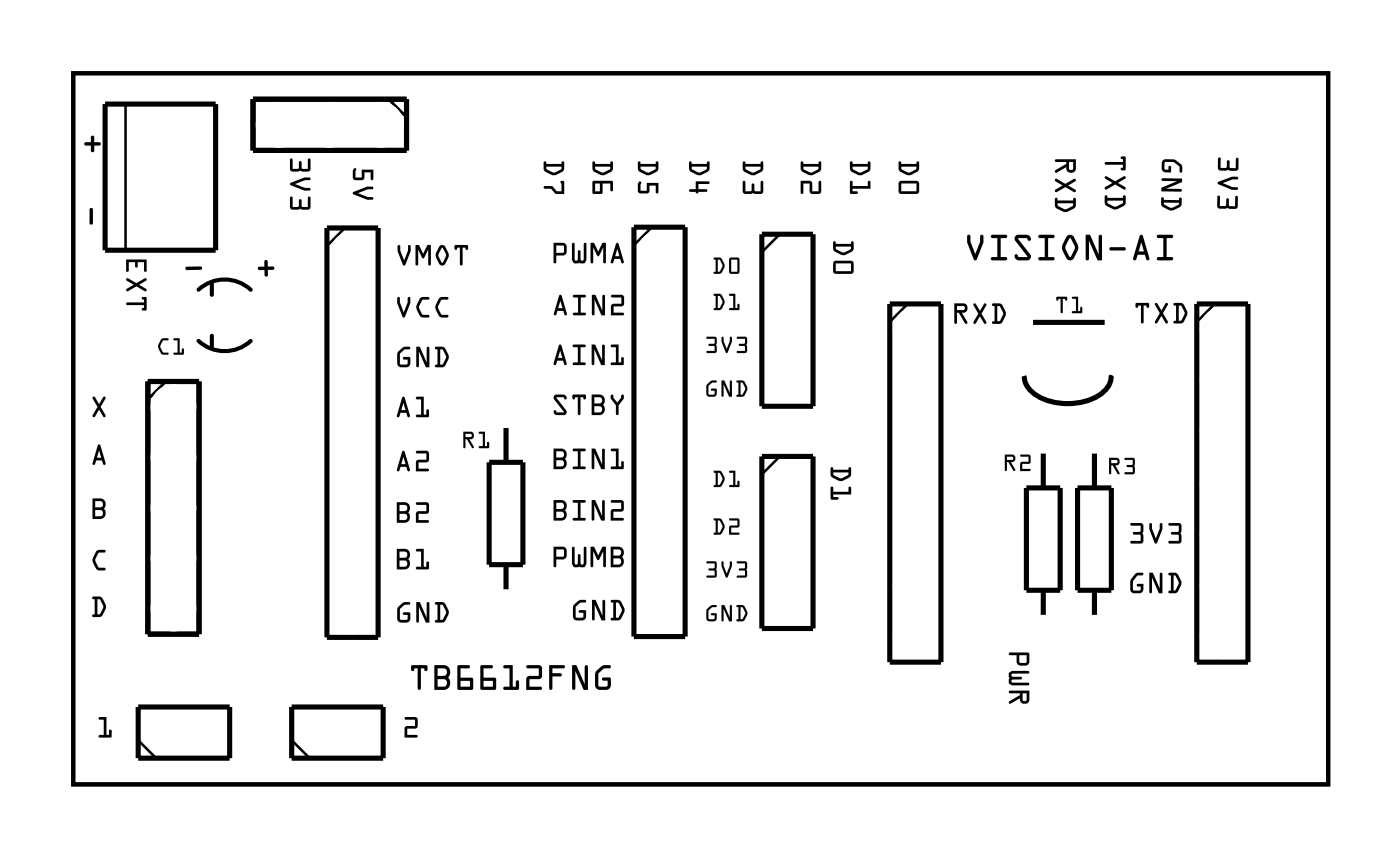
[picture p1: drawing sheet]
<svg xmlns="http://www.w3.org/2000/svg" width="69mm" height="43mm" viewBox="0 0 69 43" stroke-linecap="round" stroke-linejoin="round" font-family="sans-serif">
<path d="M3.6 3.6h62.3v35.3h-62.3zM9.9 16.9a1.9 1.9 0 0 0 2.5 0M9.9 14.4a1.9 1.9 0 0 1 2.5 0M10.5 14v.6M10.5 16.7v.6" fill="none" stroke="#000" stroke-width=".2"/>
<g fill="#000">
<path d="M4.6 19.7h.1l.2 .4 .2-.4h.1l-.2 .5 .2 .4v.1l-.3-.4-.2 .4h-.1l.2-.5zM4.8 27.4l.4-.1v.1h-.3l-.2 .4 .2 .4h.3v.1h-.3a.6 .6 0 0 1-.3-.6zM4.9 35.6h.4v.9h.1v-.2l.1-.1v.4h-.6v-.1h.3v-.8h-.3zM20.1 35.6h.5l.1 .1v.4l-.5 .1v.3h.5v.1h-.6v-.5l.5-.1v-.3h-.5z"/>
<path d="M3.6 3.6h62.3v35.3h-62.3zM3.6 3.6v35.3h62.3v-35.3z"/>
<path d="M4.2 7.1h.3v-.3l.1-.1 .1 .1v.3h.3v.1h-.3v.3l-.1 .1-.1-.1v-.3h-.3zM4.5 10.3l.1 .1v.7h-.1h-.1z"/>
<path d="M4.2 7.1h.3v-.3l.1-.1 .1 .1v.3h.3v.1h-.3v.3l-.1 .1-.1-.1v-.3h-.3zM4.2 7.1v.1h.3v.3l.1 .1 .1-.1v-.3h.3v-.1h-.3v-.3l-.1-.1-.1 .1v.3zM4.5 10.3l.1 .1v.7h-.1h-.1zM4.5 10.3l-.1 .8h.1h.1v-.7z"/>
<path d="M6.3 12.9h1v.6h-.1l-.1-.5h-.3v.3l-.1-.3h-.3v.4l-.1 .1zM6.3 12.9v.6l.1-.1v-.4h.3l.1 .3v-.3h.3l.1 .5h.1v-.6zM6.3 13.8l.5 .3 .4-.3v.1l-.3 .2 .4 .3-.1 .1-.4-.3-.5 .3v-.2l.3-.2-.3-.2zM6.3 13.8v.1l.3 .2-.3 .2v.2l.5-.3 .4 .3 .1-.1-.4-.3 .3-.2v-.1l-.4 .3zM6.3 15h.8l-.1-.2 .2-.1 .1 .7h-.3l.1-.3h-.8zM6.3 15v.1h.8l-.1 .3h.3l-.1-.7-.2 .1 .1 .2z"/>
<path d="M6.3 12.9h1v.6h-.1l-.1-.5h-.3v.3l-.1-.3h-.3v.4l-.1 .1zM6.3 13.8l.5 .3 .4-.3v.1l-.3 .2 .4 .3-.1 .1-.4-.3-.5 .3v-.2l.3-.2-.3-.2zM6.3 15h.8l-.1-.2 .2-.1 .1 .7h-.3l.1-.3h-.8z"/>
<path d="M8 16.8h.4l-.3 .1-.1 .3 .1 .3h.2v.1h-.3l-.1-.3v-.2zM8 16.8l-.1 .3v.2l.1 .3h.3v-.1h-.2l-.1-.3 .1-.3 .3-.1zM8.6 16.8h.3v.7h.1l.1-.2v.3h-.5l.2-.1v-.6h-.2zM8.6 16.8v.1h.2v.6l-.2 .1h.5v-.3l-.1 .2h-.1v-.7z"/>
<path d="M8 16.8h.4l-.3 .1-.1 .3 .1 .3h.3l-.3 .1a.48 .48 0 0 1-.2-.5zM8.6 16.8h.3v.7h.1l.1-.2v.3h-.5l.2-.1v-.6h-.2z"/>
<path d="M13.1 12.9l.2 .1v.2h.3v.1v.1h-.3v.3h-.1h-.1v-.3h-.2l-.1-.1v-.1h.3zM9.2 13.3l.7-.1 .1 .1-.1 .1h-.6z"/>
<path d="M13.1 12.9l.2 .1v.2h.3v.1v.1h-.3v.3h-.1h-.1v-.3h-.2l-.1-.1v-.1h.3zM13.1 12.9v.3h-.3v.1l.1 .1h.2v.3h.1h.1v-.3h.3v-.1v-.1h-.3v-.2zM9.2 13.3l.7-.1 .1 .1-.1 .1h-.6zM9.2 13.3l.1 .1h.6l.1-.1-.1-.1z"/>
<path d="M14.4 7.9h.1v.5h.3l.1-.4 .1 .4h.3v-.5h.1v.5l-.1 .1h-.8l-.1-.1zM14.4 9.1l.7-.3h.3v.1l-.8 .2 .8 .2v.1l-.3 .1-.7-.3zM14.4 9.8h.1v.5h.3l.1-.4 .1 .4h.3v-.5h.1v.5l-.1 .1h-.8l-.1-.1z"/>
<path d="M14.4 7.9h.1v.5h.3l.1-.4 .1 .4h.3v-.5h.1v.5l-.1 .1h-.8l-.1-.1zM14.4 7.9v.5l.1 .1h.8l.1-.1v-.5h-.1v.5h-.3l-.1-.4-.1 .4h-.3v-.5zM14.4 9.1l.7-.3h.3v.1l-.8 .2 .8 .2v.1l-.3 .1-.7-.3zM14.4 9.1v.1l.7 .3 .3-.1v-.1l-.8-.2 .8-.2v-.1h-.3zM14.4 9.8h.1v.5h.3l.1-.4 .1 .4h.3v-.5h.1v.5l-.1 .1h-.8l-.1-.1zM14.4 9.8v.5l.1 .1h.8l.1-.1v-.5h-.1v.5h-.3l-.1-.4-.1 .4h-.3v-.5z"/>
<path d="M17.6 8.4h.1l-.1 .4h.4v-.4h.5v.5h-.1v-.3h-.3v.3h-.5l-.1-.1zM17.5 9.5l.7-.2h.3v.1l-.7 .2 .7 .2v.1h-.3l-.6-.3z"/>
<path d="M17.6 8.4h.1l-.1 .4h.4v-.4h.5v.5h-.1v-.3h-.3v.3h-.5l-.1-.1zM17.6 8.4l-.1 .4 .1 .1h.4l.1-.3h.3v.3h.1v-.5h-.5v.4h-.4l.1-.4zM17.5 9.5l.7-.2h.3v.1l-.7 .2 .7 .2v.1h-.3l-.6-.2zM17.5 9.5l.1 .1 .6 .3h.3v-.1l-.7-.2 .7-.2v-.1h-.3z"/>
<path d="M19.7 14.8h.1l.2 .7 .2-.7h.2v.2l-.3 .8-.1-.1-.3-.7zM19.7 14.8v.2l.3 .7h.1l.3-.7v-.2h-.2l-.2 .7-.2-.7zM20.9 14.8h.4v.1h-.3l-.2 .3 .1 .4h.4v.2l-.4-.1-.2-.3v-.2zM20.9 14.8l-.2 .3a.6 .6 0 0 0 .3 .7h.3v-.1l-.3-.1-.2-.4 .2-.3 .3-.1-.1-.1zM21.8 14.8h.5l-.1 .1h-.3l-.2 .3 .2 .4h.3v.2l-.4-.1-.1-.3-.1-.2zM21.8 14.8l-.2 .4 .1 .2 .1 .3 .4 .1v-.2h-.3l-.2-.4 .2-.3h.3l.1-.1z"/>
<path d="M19.7 14.8h.1l.2 .7 .2-.7h.2v.2l-.3 .7h-.1l-.3-.7zM20.9 14.8l.3-.1 .1 .1-.3 .1-.2 .3 .2 .4 .3 .1v.1h-.3a.6 .6 0 0 1-.3-.7zM21.8 14.8l.4-.1 .1 .1-.4 .1-.2 .3 .2 .4 .4 .1-.1 .1h-.2a.6 .6 0 0 1-.4-.7z"/>
<path d="M19.8 12.2h.1l.2 .7 .2-.7h.1v.3l-.3 .7-.1-.1-.3-.6zM19.8 12.2l-.1 .3 .3 .6 .1 .1 .3-.7v-.3h-.1l-.2 .7-.2-.7zM20.6 12.2h.2l.2 .4 .2-.4h.2v1l-.1-.1v-.7l-.3 .4-.2-.4v.7l-.2 .1zM20.6 12.2v1l.2-.1v-.7l.2 .4 .3-.4v.7l.1 .1v-1h-.2l-.2 .4-.2-.4zM21.8 12.2h.3l.2 .4-.1 .2-.2 .4-.2-.1-.2-.4zM21.8 12.2l-.2 .5 .2 .4 .2 .1 .2-.4 .1-.2-.2-.4zM21.9 12.3l-.1 .4 .2 .3 .1-.3zM21.9 12.3l.2 .4-.1 .3-.2-.3zM22.6 12.2h.6v.2l-.2-.1-.1 .9-.1-.1v-.8l-.2 .1zM22.6 12.2v.2l.2-.1v.8l.1 .1 .1-.9 .2 .1v-.2z"/>
<path d="M19.8 12.2h.1l.2 .7 .2-.7h.1v.3l-.3 .7-.1-.1-.3-.6zM20.6 12.2h.2l.2 .4 .2-.4h.2v1l-.1-.1v-.7l-.3 .4-.2-.4v.7l-.2 .1zM21.8 12.2h.3l.2 .4-.2 .5a.17 .17 0 0 1-.3 0l-.2-.4zM21.9 12.3l-.1 .4 .2 .3 .1-.3zM22.6 12.2h.6v.2l-.2-.1-.1 .9-.1-.1v-.8l-.2 .1z"/>
<path d="M19.8 17.4a.48 .48 0 0 1 .5-.2v.1h-.2l-.3 .3 .1 .5h.3v-.3h-.2v-.1l.4 .1v.3l-.2 .1h-.4l-.1-.1zM20.7 17.2h.1l.4 .8v-.7h.1v.9h-.2l-.3-.8v.8h-.1zM21.9 17.3v.8l.2-.4-.1-.3zM21.6 17.2h.4a.6 .6 0 0 1 .1 .9l-.2 .1h-.3l.1-.1v-.8h-.1z"/>
<path d="M19.8 17.4l.2-.2h.4l-.1 .1h-.2l-.2 .3v.5h.3v-.3h-.2v-.1l.4 .1v.3l-.2 .1h-.4l-.1-.1zM19.8 17.4l-.1 .7 .1 .1h.4l.2-.1v-.3l-.4-.1v.1h.2v.3h-.3l-.1-.5 .3-.3h.2v-.1a.49 .49 0 0 0-.5 .2zM20.7 17.2h.1l.4 .8v-.7h.1v.9h-.2l-.3-.8v.8h-.1zM20.7 17.2v1h.1v-.8l.3 .8h.2v-.9h-.1v.7l-.4-.8zM21.9 17.3v.8l.2-.4-.1-.3zM21.8 17.3l.2 .1 .1 .3-.2 .4h-.1zM21.6 17.2h.4l.2 .4v.3l-.2 .3h-.4l.1-.1v-.8h-.1zM21.6 17.2v.1h.1v.8l-.1 .1h.3l.2-.1a.6 .6 0 0 0-.1-.9z"/>
<path d="M27.1 8.3l.1 .1 .3 .2 .4-.2v-.1zM27.1 8.3h.8v.1l-.4 .2-.3-.2zM27 8h.1v.1h.8l.1-.1v.4l-.4 .3h-.2l-.4-.2zM27 8v.4l.1 .1a.6 .6 0 0 0 .9 0v-.5l-.1 .1h-.8v-.1zM27 9.3l.4-.1 .2 .3h.3l-.1-.5h.2v.6h-.4l-.2-.2h-.4zM27 9.3v.1h.4l.2 .2h.4v-.6h-.2l.1 .5h-.3l-.2-.3z"/>
<path d="M27.1 8.3l.1 .1 .3 .2 .4-.2v-.1zM27 8h.1v.1h.8l.1-.1v.5a.6 .6 0 0 1-.9 0l-.1-.1zM27 9.3l.4-.1 .2 .3h.3l-.1-.5h.2v.6h-.4l-.2-.2h-.4z"/>
<path d="M27.8 17.4l-.1 .4h.2zM27.8 17.4l.1 .4h-.2zM27.8 17.1h.1l.2 1-.1-.2h-.3l-.1 .2h-.1zM27.8 17.1l-.3 1h.1l.1-.2h.3l.1 .2-.2-1zM28.4 17.1h.7l-.1 .1h-.2v.8h.2v.1h-.6l.1-.1h.2v-.8h-.2zM28.4 17.1l.1 .1h.2v.8h-.2l-.1 .1h.6v-.1h-.2v-.8h.2l.1-.1zM29.4 17.1h.1l.4 .8v-.7l.1-.1v1h-.2l-.3-.8v.8h-.1zM29.4 17.1v1h.1v-.8l.3 .8h.2v-1l-.1 .1v.7l-.4-.8zM30.3 17.1h.4v.9h.1v-.2l.1-.1v.4h-.6l.1-.1h.2v-.8h-.2zM30.3 17.1l.1 .1h.2v.8h-.2l-.1 .1h.6v-.4l-.1 .1v.2h-.1v-.9z"/>
<path d="M27.8 17.4l-.1 .4h.2zM27.8 17.1h.1l.2 1-.1-.2h-.3l-.1 .2h-.1zM28.4 17.1h.7l-.1 .1h-.2v.8h.2v.1h-.6l.1-.1h.2v-.8h-.2zM29.4 17.1h.1l.4 .8v-.7l.1-.1v1h-.2l-.3-.8v.8h-.1zM30.3 17.1h.4v.9h.1v-.2l.1-.1v.4h-.6l.1-.1h.2v-.8h-.2z"/>
<path d="M27.8 14.9l-.1 .4h.2zM27.8 14.9l.1 .4h-.2zM27.8 14.6l.1 .1 .2 .9-.1-.2h-.3l-.1 .2h-.1zM27.8 14.6l-.3 1h.1l.1-.2h.3l.1 .2-.2-.9zM28.5 14.7h.6l-.1 .1h-.2v.7h.2v.1h-.6l.1-.1h.2v-.7h-.2zM28.5 14.7v.1h.2v.7h-.2l-.1 .1h.6v-.1h-.2v-.7h.2l.1-.1zM29.4 14.6h.2l.3 .8v-.7h.1v.9h-.1l-.4-.7v.7h-.1zM29.4 14.6v1h.1v-.7l.4 .7h.1v-.9h-.1v.7l-.3-.8zM30.3 14.7l.5-.1 .2 .1-.1 .5h-.4v.3h.4v.1l-.6 .1 .1-.6h.4v-.3h-.4zM30.3 14.7l.1 .1h.4v.3h-.4l-.1 .6 .6-.1v-.1h-.4v-.3h.4l.1-.5-.2-.1z"/>
<path d="M27.8 14.9l-.1 .4h.2zM27.8 14.6l.1 .1 .2 .9-.1-.2h-.3l-.1 .2h-.1zM28.5 14.7h.6l-.1 .1h-.2v.7h.2v.1h-.6l.1-.1h.2v-.7h-.2zM29.4 14.6h.2l.3 .8v-.7h.1v.9h-.1l-.4-.7v.7h-.1zM30.3 14.7l.5-.1 .2 .1-.1 .5h-.4v.3h.4v.1l-.6 .1 .1-.6h.4v-.3h-.4z"/>
<path d="M27.6 12.2v.4l.4-.1v-.3zM27.5 12.1h.5l.1 .2v.3l-.5 .1-.1 .4v-.1zM28.4 12.1h.1l.1 .8h.1l.1-.5v.5h.1l.1-.8h.1v.8l-.1 .2-.5-.1-.1-.1zM29.3 12.1h.2l.2 .4 .2-.4h.2v1l-.2-.1v-.7l-.2 .4-.3-.4v.7l-.1 .1zM30.6 12.4l-.1 .3h.2zM30.6 12.1h.1l.2 1-.1-.2h-.3l-.1 .2-.1-.1z"/>
<path d="M27.6 12.2v.4l.4-.1v-.3zM27.6 12.2h.4v.3l-.4 .1zM27.5 12.1h.5l.1 .2v.3l-.5 .1-.1 .4v-.1zM27.5 12.1v.9v.1l.1-.4 .5-.1v-.3l-.1-.2zM28.4 12.1h.1l.1 .8h.1l.1-.5v.5h.1l.1-.8h.1v.8l-.1 .2-.5-.1-.1-.1zM28.4 12.1v.8l.1 .1 .5 .1 .1-.2v-.8h-.1l-.1 .8h-.1v-.5l-.1 .5h-.1l-.1-.8zM29.3 12.1h.2l.2 .4 .2-.4h.2v1l-.2-.1v-.7l-.2 .4-.3-.4v.7l-.1 .1zM29.3 12.1v1l.1-.1v-.7l.3 .4 .2-.4v.7l.2 .1v-1h-.2l-.2 .4-.2-.4zM30.6 12.4l-.1 .3h.2zM30.6 12.3l.2 .4h-.3zM30.6 12.1h.1l.2 1-.1-.2h-.3l-.1 .2-.1-.1zM30.6 12.1l-.3 .9 .1 .1 .1-.3h.3l.1 .3-.2-1z"/>
<path d="M29.5 8.3l.1 .1 .3 .2 .4-.2v-.1zM29.5 8.3h.8v.1l-.4 .2-.3-.2zM29.4 8h.1v.1h.8l.1-.1v.4l-.3 .3h-.3l-.4-.2zM29.4 8v.4l.1 .1a.6 .6 0 0 0 .9 0v-.5l-.1 .1h-.8v-.1zM29.5 9.1v.4h.3v-.4zM29.5 9.1h.3v.4h-.3zM29.4 9h1v.5h-.1v-.4h-.4v.5h-.5zM29.4 9v.6h.5v-.5h.4v.4h.1v-.5z"/>
<path d="M29.5 8.3l.1 .1 .3 .2 .4-.2v-.1zM29.4 8h.1v.1h.8l.1-.1v.5a.6 .6 0 0 1-.9 0l-.1-.1zM29.5 9.1v.4h.3v-.4zM29.4 9h1v.5h-.1v-.4h-.4v.5h-.5z"/>
<path d="M31.8 8.3v.1l.4 .2 .4-.2v-.1zM31.8 8.3h.8v.1l-.4 .2-.4-.2zM31.7 8h.1v.1h.8v-.1l.1 .4-.4 .3h-.3l-.3-.2zM31.7 8v.4l.1 .1a.6 .6 0 0 0 .9 0l-.1-.5v.1h-.8v-.1zM31.7 9l.1 .1v.4h.3v-.4h.6v.5h-.1v-.4h-.4v.4h-.5v-.1zM31.7 9v.5v.1h.5v-.4h.4v.4h.1v-.5h-.6v.4h-.3v-.4z"/>
<path d="M31.8 8.3v.1l.4 .2 .4-.2v-.1zM31.7 8h.1v.1h.8v-.1l.1 .5a.6 .6 0 0 1-.9 0l-.1-.1zM31.7 9l.1 .1v.4h.3v-.4h.6v.5h-.1v-.4h-.4v.4h-.5v-.1z"/>
<path d="M35.1 16.7l.5 .1-.1 .7h-.4v-.1h.4v-.2l-.3-.1 .3-.1v-.2h-.4zM35.1 16.7v.1h.4v.3h-.3l.3 .1v.2h-.4v.1h.4l.1-.7zM35.8 16.7h.1l.2 .6 .1-.6h.1v.3l-.2 .5h-.1l-.2-.5zM35.8 16.7v.3l.3 .5 .2-.5v-.3h-.1l-.1 .6-.2-.6zM36.6 16.7l.5 .1-.1 .7h-.4v-.1h.4v-.2l-.3-.1 .3-.1v-.2h-.4zM36.6 16.7v.1h.4v.3h-.3l.3 .1v.2h-.4v.1h.4l.1-.7z"/>
<path d="M35.1 16.7l.5 .1-.1 .7h-.4v-.1h.4v-.2l-.3-.1 .3-.1v-.2h-.4zM35.8 16.7h.1l.2 .6 .1-.6h.1v.3l-.2 .5h-.1l-.2-.5zM36.6 16.7l.5 .1-.1 .7h-.4v-.1h.4v-.2l-.3-.1 .3-.1v-.2h-.4z"/>
<path d="M34.3 8.3l.1 .1 .3 .2 .4-.2v-.1zM34.3 8.3h.8v.1l-.4 .2-.3-.2zM34.2 8h.1v.1h.8l.1-.1v.4l-.4 .3h-.2l-.4-.2zM34.2 8v.4l.1 .1a.6 .6 0 0 0 .9 0v-.5l-.1 .1h-.8v-.1zM34.5 9h.7v.1h-.5v.3h.4v.1h-.4l-.1 .1-.1-.1h-.3v-.1h.3zM34.5 9v.4h-.3v.1h.3l.1 .1 .1-.1h.4v-.1h-.4v-.3h.5v-.1z"/>
<path d="M34.3 8.3l.1 .1 .3 .2 .4-.2v-.1zM34.2 8h.1v.1h.8l.1-.1v.5a.6 .6 0 0 1-.9 0l-.1-.1zM34.5 9h.7v.1h-.5v.3h.4v.1h-.4l-.1 .1-.4-.1v-.1h.3z"/>
<path d="M35.1 19.1l.2-.2h.3l-.2 .1-.2 .2v.4h.3v-.2h-.2v-.1h.3v.3l-.1 .1h-.3l-.1-.1zM35.8 18.9h.2l.2 .6v-.6h.1v.8h-.1l-.3-.6v.5l-.1 .1zM36.8 19v.6l.2-.3-.1-.3zM36.6 18.9h.3a.48 .48 0 0 1 .1 .7l-.2 .1h-.2l.1-.1v-.6z"/>
<path d="M35.1 19.1l.2-.2h.3l-.2 .1-.2 .2v.4h.3v-.2h-.2v-.1h.3v.3l-.1 .1h-.3l-.1-.1zM35.1 19.1v.5l.1 .1h.3l.1-.1v-.3h-.3v.1h.2v.2h-.3v-.4l.2-.2 .2-.1h-.3zM35.8 18.9h.2l.2 .6v-.6h.1v.8h-.1l-.3-.6v.5l-.1 .1zM35.8 18.9v.8l.1-.1v-.5l.3 .6h.1v-.8h-.1v.6l-.2-.6zM36.8 19v.6l.2-.3-.1-.3zM36.8 19h.1l.1 .3-.2 .3zM36.6 18.9h.3l.2 .3v.2l-.2 .3h-.3l.1-.1v-.6zM36.6 18.9l.1 .1v.6l-.1 .1h.2l.2-.1a.47 .47 0 0 0-.1-.7z"/>
<path d="M35.6 12.9v.6h.1l.2-.3-.2-.3zM35.4 12.8h.4a.48 .48 0 0 1 0 .7l-.1 .1h-.3l.1-.1v-.6zM36.3 12.9v.6h.3v-.6zM36.2 12.8h.5l-.1 .8-.4-.1z"/>
<path d="M35.6 12.9v.6h.1l.2-.3-.2-.3zM35.6 12.9h.1l.2 .3-.2 .3h-.1zM35.4 12.8h.4l.1 .3v.2l-.2 .3h-.3l.1-.1v-.6zM35.4 12.8l.1 .1v.6l-.1 .1h.3l.1-.1a.47 .47 0 0 0 0-.7zM36.3 12.9v.6h.3v-.6zM36.3 12.9h.3v.6h-.3zM36.2 12.8h.5l-.1 .8-.4-.1zM36.2 12.8v.7l.4 .1 .1-.8z"/>
<path d="M35.6 14.7v.6h.1l.2-.3-.2-.3zM35.4 14.6h.4a.48 .48 0 0 1 0 .7l-.1 .1h-.3l.1-.1v-.6zM36.2 14.6h.3v.7h.1l.1-.2v.3h-.5l.2-.1v-.6h-.2z"/>
<path d="M35.6 14.7v.6h.1l.2-.3-.2-.3zM35.6 14.7h.1l.2 .3-.2 .3h-.1zM35.4 14.6h.4l.1 .3v.2l-.2 .3h-.3l.1-.1v-.6zM35.4 14.6l.1 .1v.6l-.1 .1h.3l.1-.1a.47 .47 0 0 0 0-.7zM36.2 14.6h.3v.7h.1l.1-.2v.3h-.5l.2-.1v-.6h-.2zM36.2 14.6v.1h.2v.6l-.2 .1h.5v-.3l-.1 .2h-.1v-.7z"/>
<path d="M37 8.3v.1l.4 .2 .4-.2v-.1zM37 8.3h.8v.1l-.4 .2-.4-.2zM36.9 8h.1v.1h.8v-.1l.1 .4-.4 .3h-.3l-.3-.2zM36.9 8v.4l.1 .1a.6 .6 0 0 0 .9 0l-.1-.5v.1h-.8v-.1zM36.9 9h.1v.5h.3l.1-.4 .1 .4h.3v-.5l.1 .5-.1 .1h-.8l-.1-.1zM36.9 9v.5l.1 .1h.8l.1-.1-.1-.5v.5h-.3l-.1-.4-.1 .4h-.3v-.5z"/>
<path d="M37 8.3v.1l.4 .2 .4-.2v-.1zM36.9 8h.1v.1h.8v-.1l.1 .5a.6 .6 0 0 1-.9 0l-.1-.1zM36.9 9h.1v.5h.3l.1-.4 .1 .4h.3v-.5l.1 .5-.1 .1h-.8l-.1-.1z"/>
<path d="M39.9 8.3v.1l.4 .2 .3-.2v-.1zM39.9 8.3h.7v.1l-.3 .2-.4-.2zM39.8 8l.1 .1h.7l.1-.1 .1 .4-.4 .3h-.3l-.3-.2zM39.8 8v.4l.1 .1a.6 .6 0 0 0 .8 0v-.5l-.1 .1h-.7l-.1-.1zM39.7 9h.6v.5h.3v-.5h.1l.1 .5-.2 .1h-.3l-.1-.1v-.4h-.3v.5h-.1zM39.7 9l.1 .6h.1v-.5h.3v.4l.1 .1h.3l.2-.1-.1-.5h-.1v.5h-.3v-.5z"/>
<path d="M39.9 8.3v.1l.4 .2 .3-.2v-.1zM39.8 8l.1 .1h.7l.1-.1v.5a.6 .6 0 0 1-.8 0l-.1-.1zM39.7 9h.6v.5h.3v-.5h.1l.1 .5-.2 .1h-.3l-.1-.1v-.4h-.3v.5h-.1z"/>
<path d="M41.5 12.2v.2l.4 .1 .3-.2v-.1zM41.5 12.2h.7v.1l-.3 .2-.4-.1zM41.4 12h.1v.1h.7l.1-.1 .1 .4-.4 .2h-.3l-.3-.2zM41.4 12v.4l.1 .1a.6 .6 0 0 0 .8-.1v-.4l-.1 .1h-.7v-.1zM41.5 13.1v.4h.7v-.4zM41.5 13.1h.7v.4h-.7zM41.4 13h.9l.1 .1v.4l-.2 .1h-.8v-.1zM41.4 13v.5v.1h.8l.2-.1v-.4l-.1-.1z"/>
<path d="M41.5 12.2v.2l.4 .1 .3-.2v-.1zM41.4 12h.1v.1h.7l.1-.1v.4a.6 .6 0 0 1-.8 .1l-.1-.1zM41.5 13.1v.4h.7v-.4zM41.4 13h.9l.1 .1v.4l-.2 .1h-.8v-.1z"/>
<path d="M42.3 8.3l.1 .1 .3 .2 .4-.2v-.1zM42.3 8.3h.8v.1l-.4 .2-.3-.2zM42.2 8h.1v.1h.8l.1-.1v.4l-.4 .3h-.2l-.4-.2zM42.2 8v.4l.1 .1a.6 .6 0 0 0 .9 0v-.5l-.1 .1h-.8v-.1zM42.2 9h.1v.2h.8v-.2h.1v.4h-.9v.1h.2l.1 .1h-.4zM42.2 9v.6h.4l-.1-.1h-.2v-.1h.9v-.4h-.1v.2h-.8v-.2z"/>
<path d="M42.3 8.3l.1 .1 .3 .2 .4-.2v-.1zM42.2 8h.1v.1h.8l.1-.1v.5a.6 .6 0 0 1-.9 0l-.1-.1zM42.2 9h.1v.2h.8v-.2h.1v.4h-.9v.1h.2l.1 .1h-.4z"/>
<path d="M44.7 8.3l.1 .1 .3 .2 .4-.2v-.1zM44.7 8.3h.8v.1l-.4 .2-.3-.2zM44.6 8h.1v.1h.8l.1-.1v.4l-.3 .3h-.3l-.4-.2zM44.6 8v.4l.1 .1a.6 .6 0 0 0 .9 0v-.5l-.1 .1h-.8v-.1zM44.7 9.1v.4h.8v-.4zM44.7 9.1h.8v.4h-.8zM44.6 9h.9l.1 .1v.4l-.1 .1h-.8l-.1-.1zM44.6 9v.5l.1 .1h.8l.1-.1v-.4l-.1-.1z"/>
<path d="M44.7 8.3l.1 .1 .3 .2 .4-.2v-.1zM44.6 8h.1v.1h.8l.1-.1v.5a.6 .6 0 0 1-.9 0l-.1-.1zM44.7 9.1v.4h.8v-.4zM44.6 9h.9l.1 .1v.4l-.1 .1h-.8l-.1-.1z"/>
<path d="M47.5 15.2v.2l.4-.1v-.1zM47.4 15.1h.4a.24 .24 0 0 1 .2 .2 .24 .24 0 0 1-.3 .2l.3 .5h-.1l-.3-.5h-.1v.5l-.1 .1zM48.3 15.1h.1l.2 .3 .2-.3h.2l-.3 .5 .3 .4-.1 .1-.3-.4-.2 .3h-.1l.3-.4zM49.5 15.2v.7h.1l.2-.3-.2-.4zM49.3 15.1h.4a.6 .6 0 0 1 .1 .9l-.2 .1-.4-.1 .2-.1v-.7h-.1z"/>
<path d="M47.5 15.2v.2l.4-.1-.1-.1zM47.5 15.2h.4v.1l-.4 .1zM47.4 15.1h.4a.24 .24 0 0 1 .2 .2 .24 .24 0 0 1-.3 .2l.3 .5h-.1l-.3-.5h-.1v.5l-.1 .1zM47.4 15.1v1l.1-.1v-.5h.1l.3 .5 .1 .1-.3-.6h.3a.25 .25 0 0 0-.2-.4zM48.3 15.1h.1l.2 .3 .2-.3h.2l-.3 .5 .3 .4-.1 .1-.3-.4-.2 .3h-.1l.3-.4zM48.3 15.1l.3 .5-.3 .4h.1l.2-.3 .3 .4 .1-.1-.3-.4 .3-.5h-.2l-.2 .3-.2-.3zM49.5 15.2v.7h.1l.2-.3-.2-.4zM49.5 15.2h.1l.2 .4-.2 .3h-.1zM49.3 15.1h.4l.2 .3v.3l-.3 .4-.4-.1 .2-.1v-.7h-.1zM49.3 15.1v.1h.1v.7l-.2 .1 .4 .1 .2-.1a.6 .6 0 0 0-.1-.9z"/>
<path d="M48 11.7h.2v.3l.2 .6 .3-.6v-.3h.1v.3l-.3 .9h-.2l-.3-.9zM48 11.7v.3l.3 .9h.2l.3-.9v-.3h-.1v.3l-.3 .6-.2-.6v-.3zM49.2 11.7h.8l-.1 .1h-.2v1h.2v.1h-.7v-.1h.3v-1h-.3zM49.2 11.7v.1h.3v1h-.3v.1h.7v-.1h-.2v-1h.2l.1-.1zM50.4 11.7h.6l.2 .1-.1 .2-.1-.2h-.5l.7 .9-.1 .2h-.5l-.2-.1v-.2l.2 .2 .4-.1-.6-.7zM50.4 11.7v.3l.6 .7-.4 .1-.2-.2v.2l.2 .1h.5l.1-.2-.7-.9h.5l.1 .2 .1-.2-.2-.1zM51.6 11.7h.7v.1h-.3v1h.3v.1h-.8l.1-.1h.3v-1h-.3zM51.6 11.7v.1h.3v1h-.3l-.1 .1h.8v-.1h-.3v-1h.3v-.1zM53 11.7h.1h.2l.2 .5v.3l-.3 .4h-.2l-.3-.5zM53 11.7l-.3 .7 .3 .5h.2l.3-.4v-.3l-.2-.5h-.2zM53.1 11.8l-.2 .5 .2 .5 .3-.5zM53.1 11.8l.3 .5-.3 .5-.2-.5zM53.9 11.7h.2l.4 .9v-.9h.1h.1v1.2h-.2l-.4-1v.9l-.1 .1h-.1zM53.9 11.7v1.2h.1l.1-.1v-.9l.4 1h.2v-1.2h-.1h-.1v.9l-.4-.9zM55.1 12.3h.7l.1 .1h-.1h-.6zM55.1 12.3l.1 .1h.6h.1l-.1-.1zM56.7 12l-.2 .5h.3zM56.7 12l.1 .5h-.3zM56.6 11.7h.1l.4 1.1-.1 .1h-.1l-.1-.3h-.3l-.1 .3h-.2zM56.6 11.7l-.3 1.2h.1l.1-.3h.3l.1 .3h.1l.1-.1-.4-1.1zM57.4 11.7h.8v.1h-.3v1h.3v.1h-.8l.1-.1h.2v-1h-.2zM57.5 11.7v.1h.2v1h-.2l-.1 .1h.8v-.1h-.3v-1h.3v-.1z"/>
<path d="M48 11.7h.2v.3l.2 .6 .3-.6v-.3h.1v.3l-.3 .9h-.2l-.3-.9zM49.2 11.7h.8l-.1 .1h-.2v1h.2v.1h-.7v-.1h.3v-1h-.3zM50.4 11.7h.6l.2 .1-.1 .2-.1-.2h-.5l.7 .9-.1 .2h-.5l-.2-.1v-.2l.2 .2 .4-.1-.6-.7zM51.6 11.7h.7v.1h-.3v1h.3v.1h-.8l.1-.1h.3v-1h-.3zM53 11.7h.1h.2l.2 .5-.2 .6a.21 .21 0 0 1-.4 0l-.2-.5zM53.1 11.8l-.2 .5 .2 .5 .3-.5zM53.9 11.7h.2l.4 .9v-.9h.1h.1v1.2h-.2l-.4-1v.9l-.1 .1h-.1zM55.1 12.3h.7l.1 .1h-.1h-.6zM56.7 12l-.2 .5h.3zM56.6 11.7h.1l.4 1.1-.1 .1h-.1l-.1-.3h-.3l-.1 .3h-.1zM57.5 11.7h.7v.1h-.3v1h.3v.1h-.8l.1-.1h.2v-1h-.2z"/>
<path d="M52.4 14.7l.6 .1-.1 .1-.1-.1-.1 .7v-.7l-.2 .1zM52.4 14.7l.1 .2 .2-.1v.7l.1-.7 .1 .1 .1-.1zM53.2 14.7h.3v.7h.1l.1-.2v.3h-.5l.2-.1v-.6h-.2zM53.2 14.7v.1h.2v.6l-.2 .1h.5v-.3l-.1 .2h-.1v-.7z"/>
<path d="M52.4 14.7l.6 .1-.1 .1-.1-.1-.1 .7v-.7l-.2 .1zM53.2 14.7h.3v.7h.1l.1-.2v.3h-.5l.2-.1v-.6h-.2z"/>
<path d="M53.1 8v.4h.1l.1-.4zM53.1 8h.2l-.1 .4h-.1zM52.4 7.9h1v.5a.24 .24 0 0 1-.2 .2 .24 .24 0 0 1-.3-.2v-.1l-.5 .3v-.2l.5-.3v-.1h-.5zM52.4 7.9v.1h.5v.1l-.5 .3v.2l.5-.3 .1 .2a.25 .25 0 0 0 .4-.1v-.5zM52.4 8.9l.5 .2 .5-.2v.1l-.4 .2 .4 .3h-.1l-.4-.2-.5 .2v-.1l.4-.2-.4-.2zM52.4 8.9v.1l.4 .2-.4 .2v.1l.5-.2 .4 .2h.1l-.4-.3 .4-.2v-.1l-.5 .2zM52.5 10.1v.1l.4 .2 .4-.2v-.1zM52.5 10.1h.8v.1l-.4 .2-.4-.2zM52.4 9.8h.1v.2h.8l.1-.2v.4l-.4 .3h-.3l-.3-.2zM52.4 9.8v.4l.1 .2a.61 .61 0 0 0 .9-.1v-.5l-.1 .2h-.8v-.2z"/>
<path d="M53.1 8v.4h.1l.1-.4zM52.4 7.9h1v.5a.24 .24 0 0 1-.3 .2 .24 .24 0 0 1-.2-.3l-.5 .3v-.2l.5-.3v-.1h-.5zM52.4 8.9l.5 .2 .5-.2v.1l-.4 .2 .4 .3h-.1l-.4-.2-.5 .2v-.1l.4-.2-.4-.2zM52.5 10.1v.1l.4 .2 .4-.2v-.1zM52.4 9.8h.1v.2h.8l.1-.2v.5a.61 .61 0 0 1-.9 .1l-.1-.2z"/>
<path d="M54.9 8.1l.8-.1-.1-.2h.2l.1 .6h-.3l.1-.1v-.1h-.8zM54.9 8.8l.5 .2 .4-.2v.1l-.3 .2 .4 .3h-.1l-.4-.2-.5 .2v-.1l.3-.2-.3-.2zM55 10v.1l.4 .2 .3-.3zM54.9 9.7l.1 .1h.7l.1-.1 .1 .5a.61 .61 0 0 1-1 0l-.1-.1z"/>
<path d="M54.9 8.1l.8-.1-.1-.2h.2l.1 .6h-.3l.1-.1v-.1h-.8zM54.9 8.1v.1h.8v.1l-.1 .1h.3l-.1-.6h-.2l.1 .1v.1zM54.9 8.8l.5 .2 .4-.3v.2l-.3 .2 .4 .3h-.1l-.4-.2-.5 .2v-.1l.3-.2-.3-.2zM54.9 8.8v.1l.3 .2-.3 .2v.1l.5-.2 .4 .2h.1l-.4-.3 .3-.2v-.1l-.4 .2zM55 10v.1l.4 .2 .3-.3zM55 10h.7l-.3 .3-.4-.2zM54.9 9.7l.1 .1h.7l.1-.1 .1 .4-.4 .3h-.3l-.3-.2zM54.9 9.7l-.1 .4 .1 .1a.61 .61 0 0 0 .9 0v-.5l-.1 .1h-.7l-.1-.1z"/>
<path d="M56.4 15.1h.6v.2l-.2-.1-.1 .9-.1-.1v-.8l-.2 .1zM56.4 15.1v.2l.2-.1v.8h.1l.1-.8 .2 .1v-.2zM57.3 15.1h.2l.2 .3 .2-.3h.1l-.3 .4 .3 .5-.1 .1-.2-.4-.2 .3h-.2l.3-.5zM57.3 15.1l.3 .4-.3 .5h.1l.3-.3 .2 .3h.1l-.3-.5 .3-.4h-.1l-.2 .3-.3-.3zM58.5 15.2v.7h.1l.2-.4-.1-.3zM58.5 15.2h.2l.1 .3-.2 .4h-.1zM58.3 15.1h.4l.2 .3v.3l-.2 .3h-.4l.1-.1v-.7h-.1zM58.3 15.1v.1h.1v.7l-.1 .1 .3 .1 .2-.2a.6 .6 0 0 0-.1-.8z"/>
<path d="M56.4 15.1h.6v.2l-.2-.1-.1 .8h-.1v-.8l-.2 .1zM57.3 15.1h.1l.3 .3 .2-.3h.1l-.3 .4 .3 .5h-.1l-.2-.3-.3 .3h-.1l.3-.5zM58.5 15.2v.7h.1l.2-.4-.1-.3zM58.3 15.1h.4a.6 .6 0 0 1 .1 .8l-.2 .2-.3-.1 .1-.1v-.7h-.1z"/>
<path d="M57.7 8l.1-.1a.64 .64 0 0 1 .9 .6h-.1v-.2l-.3-.2-.4-.1-.1 .4h.2v-.1l.1-.1v.4l-.3-.1-.1-.1zM57.7 8.9h1v.1l-.8 .4h.7l.1 .1h-1.1l.1-.2 .7-.3h-.7zM57.7 9.8h.1v.1h.7l.1-.1v.4a.6 .6 0 0 1-.9 .1l-.1-.1zM57.8 10.1v.1l.3 .1 .4-.2z"/>
<path d="M57.7 8h.7l.3 .2v.3h-.1v-.2l-.3-.2-.4-.1-.1 .4h.2v-.1l.1-.1v.4l-.3-.1-.1-.1zM57.7 8v.4l.1 .1 .3 .1v-.4l-.1 .1v.1h-.2v-.4l.5 .1 .3 .2v.3l.1-.3-.1-.1a.74 .74 0 0 0-.9-.2zM57.7 8.9h1v.1l-.8 .4h.7l.1 .1h-1.1l.1-.2 .7-.3h-.7zM57.7 8.9v.1h.7l-.7 .3-.1 .2h1.1l-.1-.1h-.7l.8-.4v-.1zM57.7 9.8h.1v.1h.7l.1-.1v.4l-.3 .2h-.2l-.4-.2zM57.7 9.8v.4l.3 .2h.3l.3-.2v-.4l-.1 .1h-.7v-.1zM57.8 10.1v.1l.3 .1 .4-.2zM57.8 10.1h.7l-.4 .2-.3-.1z"/>
<path d="M60.5 7.8l.1 .1v.4h.3l.1-.3 .1 .3h.2l.1-.4v-.1l.1 .6-.2 .1h-.8v-.2zM60.5 9l.7-.2h.2v.1l-.7 .2 .7 .2 .1 .1h-.3l-.7-.3zM60.5 9.7h.1v.5h.2l.1-.4 .1 .4h.3v-.4l.1-.1v.6l-.1 .1-.8-.1-.1-.1z"/>
<path d="M60.5 7.8l.1 .1v.4h.3l.1-.3 .1 .3h.2v-.4l.1-.1 .1 .6-.2 .1h-.8v-.2zM60.5 7.8v.5v.2h.8l.2-.1-.1-.6v.1l-.1 .4h-.2l-.1-.3-.1 .3h-.3v-.4zM60.5 9l.7-.2h.2v.1l-.7 .2 .7 .2 .1 .1h-.3l-.7-.3zM60.5 9v.1l.7 .3h.3l-.1-.1-.7-.2 .7-.2v-.1h-.2zM60.4 9.7h.2v.5h.2l.1-.4 .1 .4h.3v-.4l.1-.1v.6l-.1 .1-.8-.1-.1-.1zM60.5 9.7l-.1 .5 .1 .1 .8 .1 .1-.1v-.6l-.1 .1v.4h-.3l-.1-.4-.1 .4h-.2v-.5z"/>
<path d="M4.6 19.7h.1l.2 .4 .2-.4h.1l-.2 .5 .2 .4v.1l-.3-.4-.2 .4h-.1l.2-.5zM4.6 19.7l.2 .5-.2 .5h.1l.2-.4 .3 .4v-.1l-.2-.4 .2-.5h-.1l-.2 .4-.2-.4z"/>
<path d="M4.8 27.4l.4-.1v.1h-.3l-.2 .4 .2 .3 .3 .1v.1h-.4l-.2-.3v-.3zM4.8 27.4l-.2 .3v.3l.2 .3h.4v-.1h-.3l-.2-.4 .2-.4h.3v-.1z"/>
<path d="M4.8 29.7v.8h.1l.2-.4-.1-.3zM4.6 29.6h.4a.6 .6 0 0 1 .1 .9l-.2 .1h-.3l.1-.1v-.8h-.1z"/>
<path d="M4.8 29.7v.8h.1l.2-.4-.1-.3zM4.8 29.7l.2 .1 .1 .3-.2 .4h-.1zM4.6 29.6h.4l.2 .4v.3l-.2 .3h-.4l.1-.1v-.8h-.1zM4.6 29.6v.1h.1v.8l-.1 .1h.3l.2-.1a.6 .6 0 0 0-.1-.9z"/>
<path d="M4.9 35.6h.4v.9h.1v-.2l.1-.1v.4h-.6v-.1h.3v-.8h-.3zM4.9 35.6v.1h.3v.8h-.3v.1h.6v-.4l-.1 .1v.2h-.1v-.9z"/>
<path d="M4.7 25.3v.3h.3a.16 .16 0 0 0 .1-.1 .16 .16 0 0 0-.1-.2zM4.7 24.9v.3h.3a.16 .16 0 0 0 .1-.2 .16 .16 0 0 0-.1-.1zM4.6 24.7l.6 .1v.3v.1a.3 .3 0 0 1 0 .4 .3 .3 0 0 1-.2 .2l-.4-.1z"/>
<path d="M4.7 25.3v.3h.4v-.2zM4.7 25.3h.3a.16 .16 0 0 1 .1 .2 .16 .16 0 0 1-.1 .1h-.3zM4.7 24.9v.3l.4-.1v-.2zM4.7 24.9h.3a.16 .16 0 0 1 .1 .1 .16 .16 0 0 1-.1 .2h-.3zM4.6 24.7l.6 .1v.3v.1a.3 .3 0 0 1 0 .4 .3 .3 0 0 1-.2 .2l-.4-.1zM4.6 24.7v1.1l.5-.1 .1-.2-.1-.3 .1-.3-.1-.1z"/>
<path d="M4.9 22.4l-.1 .3h.2zM4.9 22.4l.1 .3h-.2zM4.9 22.1h.1l.2 1-.1-.2h-.3l-.1 .2-.1-.1zM4.9 22.1l-.3 .9 .1 .1 .1-.2h.3l.1 .2-.2-1z"/>
<path d="M4.9 22.4l-.1 .3h.2zM4.9 22.1h.1l.2 1-.1-.2h-.3l-.1 .2-.1-.1z"/>
<path d="M19.8 30.1a.48 .48 0 0 1 .5-.2v.1h-.2l-.3 .3 .1 .5 .3-.1v-.2h-.2v-.1h.4v.4l-.2 .1h-.4l-.1-.1zM20.7 29.9h.1l.4 .8v-.8h.1v1h-.2l-.3-.8v.7l-.1 .1zM21.9 30v.8l.2-.4-.1-.3zM21.6 29.9h.4a.6 .6 0 0 1 .1 .9l-.2 .1h-.3l.1-.1v-.8h-.1z"/>
<path d="M19.8 30.1l.2-.2h.4l-.1 .1h-.2l-.2 .3v.5l.3-.1v-.2h-.2v-.1h.4v.4l-.2 .1h-.4l-.1-.1zM19.8 30.1l-.1 .7 .1 .1h.4l.2-.1v-.4h-.4v.1h.2v.2l-.3 .1-.1-.5 .3-.3h.2v-.1a.49 .49 0 0 0-.5 .2zM20.7 29.9h.1l.4 .8v-.8h.1v1h-.2l-.3-.8v.7l-.1 .1zM20.7 29.9v1l.1-.1v-.7l.3 .8h.2v-1h-.1v.8l-.4-.8zM21.9 30v.8l.2-.4-.1-.3zM21.8 30l.2 .1 .1 .3-.2 .4h-.1zM21.6 29.9h.4l.2 .4v.2l-.2 .4h-.4l.1-.1v-.8h-.1zM21.6 29.9v.1h.1v.8l-.1 .1h.3l.2-.1a.6 .6 0 0 0-.1-.9z"/>
<path d="M19.8 27.8v.3h.3a.16 .16 0 0 0 .1-.1 .16 .16 0 0 0-.1-.2zM19.8 27.4v.3h.3a.16 .16 0 0 0 .1-.2 .16 .16 0 0 0-.1-.1zM19.7 27.2l.6 .1 .1 .3-.1 .2a.3 .3 0 0 1 0 .3 .3 .3 0 0 1-.2 .2l-.4-.1zM20.7 27.3l.3-.1v.9h.2v-.2h.1v.4l-.7-.1 .1-.1h.2v-.7h-.2z"/>
<path d="M19.8 27.8v.3h.4v-.2zM19.8 27.8h.3a.16 .16 0 0 1 .1 .2 .16 .16 0 0 1-.1 .1h-.3zM19.8 27.4v.3l.4-.1v-.2zM19.8 27.4h.3a.16 .16 0 0 1 .1 .1 .16 .16 0 0 1-.1 .2h-.3zM19.7 27.2l.6 .1 .1 .3-.1 .2a.3 .3 0 0 1 0 .3 .3 .3 0 0 1-.2 .2l-.4-.1zM19.7 27.2v1.1l.5-.1 .1-.2v-.2v-.4l-.1-.1zM20.7 27.3l.3-.1v.9h.2v-.2h.1v.4l-.7-.1 .1-.1h.2v-.7h-.2zM20.7 27.3v.1h.2v.7h-.2v.1l.6 .1v-.4h-.1v.2h-.2v-.9z"/>
<path d="M19.8 25.5v.3h.3a.16 .16 0 0 0 .1-.1 .16 .16 0 0 0-.1-.2zM19.8 25.1v.3h.3a.16 .16 0 0 0 .1-.2 .16 .16 0 0 0-.1-.1zM19.7 24.9l.6 .1 .1 .2-.1 .2a.3 .3 0 0 1 0 .3 .3 .3 0 0 1-.2 .2h-.4zM20.7 24.9h.5l.1 .1v.5h-.5v.3h.5v.1h-.7l.1-.5h.5v-.3h-.5z"/>
<path d="M19.8 25.5v.3h.4v-.3zM19.8 25.5h.3a.16 .16 0 0 1 .1 .2 .16 .16 0 0 1-.1 .1h-.3zM19.8 25.1v.3l.4-.1v-.2zM19.8 25.1h.3a.16 .16 0 0 1 .1 .1 .16 .16 0 0 1-.1 .2h-.3zM19.7 24.9l.6 .1 .1 .2-.1 .2a.3 .3 0 0 1 0 .3 .3 .3 0 0 1-.2 .2h-.4zM19.7 24.9v1h.5l.1-.2v-.3v-.3l-.1-.2zM20.7 24.9h.5l.1 .1v.5h-.5v.3h.5v.1h-.7l.1-.5h.5v-.3h-.5zM20.7 24.9v.2h.5v.3h-.5l-.1 .5h.7v-.1h-.5v-.3h.5v-.5l-.1-.1z"/>
<path d="M20 20l-.1 .4h.2zM20 20l.1 .4h-.2zM20 19.7h.1l.2 1-.1-.2h-.3l-.1 .2h-.1zM20 19.7l-.3 1h.1l.1-.2h.3l.1 .2-.2-1zM20.7 19.7h.3v.9h.2v-.2l.1-.1v.4h-.7l.1-.1h.2v-.8h-.2zM20.7 19.7v.1h.2v.8h-.2v.1h.6v-.4l-.1 .1v.2h-.2v-.9z"/>
<path d="M20 22.7l-.1 .3h.2zM20 22.7l.1 .3h-.2zM20 22.4h.1l.2 1-.1-.2h-.3l-.1 .2-.1-.1zM20 22.4l-.3 .9 .1 .1 .1-.2h.3l.1 .2-.2-1zM20.7 22.4h.5l.1 .1v.4h-.5v.4h.5v.1h-.7l.1-.5 .5-.1v-.3h-.5zM20.7 22.4v.1h.5v.3l-.5 .1-.1 .5h.7v-.1h-.5v-.4h.5v-.4l-.1-.1z"/>
<path d="M20 20l-.1 .4h.2zM20 19.7h.1l.2 1-.1-.2h-.3l-.1 .2h-.1zM20.7 19.7h.3v.9h.2v-.2l.1-.1v.4h-.7l.1-.1h.2v-.8h-.2z"/>
<path d="M20 22.7l-.1 .3h.2zM20 22.4h.1l.2 1-.1-.2h-.3l-.1 .2-.1-.1zM20.7 22.4h.5l.1 .1v.4h-.5v.4h.5v.1h-.7l.1-.5 .5-.1v-.3h-.5z"/>
<path d="M20.4 33l.8 .1v.2l-.1-.1h-.2l-.1 1h-.1v-1h-.1l-.1 .1zM20.4 33l.1 .3 .1-.1h.1v1h.1l.1-1h.2l.1 .1v-.2zM21.7 33.7v.4l.4-.1v-.2zM21.7 33.7h.3a.19 .19 0 0 1 .2 .2 .19 .19 0 0 1-.2 .2h-.3zM21.7 33.2v.3h.4v-.3zM21.7 33.2h.3a.19 .19 0 0 1 .2 .2 .19 .19 0 0 1-.2 .1h-.3zM21.6 33h.4a.35 .35 0 0 1 .3 .3 .35 .35 0 0 1-.1 .3l.1 .3a.32 .32 0 0 1-.3 .3h-.4zM21.6 33v1.2h.4a.36 .36 0 0 0 .3-.2 .36 .36 0 0 0-.1-.4l.1-.2v-.3l-.3-.1zM22.9 33.8v.3h.4v-.3zM22.9 33.8h.4v.3h-.4zM22.7 33l.6 .1v.1h-.4v.4l.6 .1-.1 .5h-.7zM22.7 33v1.2h.7l.1-.5-.6-.1v-.4h.4v-.1zM24 33.8v.3h.5v-.3zM24 33.8h.5v.3h-.5zM23.9 33l.6 .1-.1 .1h-.4v.4l.6 .1v.5h-.8zM23.9 33l-.1 1.2h.8v-.5l-.6-.1v-.4h.4l.1-.1zM25 33h.4l.1 1.1h.1v-.3h.1v.4h-.7v-.1h.3v-.9h-.3zM25 33v.2h.3v.9h-.3v.1h.7v-.4h-.1v.3h-.1l-.1-1.1zM26.1 33h.6l.2 .1v.6h-.6v.4h.6v.1h-.8l.1-.6 .5-.1v-.3h-.5zM26.1 33l.1 .2h.5v.4h-.5l-.1 .6h.8v-.1h-.6v-.4h.6v-.6l-.2-.1zM27.3 33h.7v.1v.1h-.6v.2h.4l.1 .1-.1 .1h-.4v.6h-.1zM27.3 33v1.2h.1v-.6h.4l.1-.1-.1-.1h-.4v-.2h.6v-.1v-.1zM28.4 33h.2l.4 1v-.9l.1-.1 .1 .1v1.1h-.2l-.4-.9v.9h-.1h-.1zM28.4 33v1.2h.1h.1v-.9l.4 .9h.2v-1.1l-.1-.1-.1 .1v.9l-.4-1zM29.6 33.3l.3-.3 .4 .1v.1h-.3l-.3 .3v.6l.5-.1v-.2h-.3v-.2l.4 .1v.4l-.1 .1h-.5l-.1-.1zM29.6 33.3v.8l.1 .1h.5l.1-.1v-.4l-.4-.1v.2h.3v.2l-.5 .1v-.6l.3-.3 .3-.1-.1-.1a.59 .59 0 0 0-.6 .3z"/>
<path d="M20.4 33l.8 .1v.2l-.1-.1h-.2l-.1 1h-.1v-1h-.1l-.1 .1zM21.7 33.7v.4h.3a.19 .19 0 0 0 .2-.2 .19 .19 0 0 0-.2-.2zM21.7 33.2v.3h.3a.19 .19 0 0 0 .2-.1 .19 .19 0 0 0-.2-.2zM21.6 33h.4a.35 .35 0 0 1 .3 .3 .35 .35 0 0 1-.1 .3 .36 .36 0 0 1 .1 .4 .36 .36 0 0 1-.3 .2h-.4zM22.9 33.8v.3h.4v-.3zM22.7 33l.6 .1v.1h-.4v.4l.6 .1-.1 .5h-.7zM24 33.8v.3h.5v-.3zM23.9 33l.6 .1-.1 .1h-.4v.4l.6 .1v.5h-.8zM25 33h.4l.1 1.1h.1v-.3h.1v.4h-.7v-.1h.3v-.9h-.3zM26.1 33h.6l.2 .1v.6h-.6v.4h.6v.1h-.8l.1-.6 .5-.1v-.3h-.5zM27.3 33h.7v.1v.1h-.6v.2h.4l.1 .1-.1 .1h-.4v.6h-.1zM28.4 33h.2l.4 1v-.9l.1-.1 .1 .1v1.1h-.2l-.4-.9v.9h-.1h-.1zM29.6 33.3a.58 .58 0 0 1 .7-.3v.1l-.3 .1-.3 .3v.6l.5-.1v-.2h-.3v-.2l.4 .1v.4l-.1 .1h-.5l-.1-.1z"/>
<path d="M20.1 35.6h.5l.1 .1v.4l-.5 .1v.3h.5v.1h-.6v-.5l.5-.1v-.3h-.5zM20.1 35.6v.1h.5v.3l-.5 .1v.5h.6v-.1h-.5v-.3l.5-.1v-.4l-.1-.1z"/>
<path d="M23.1 21.5v.2h.3v-.2zM23 21.4h.4a.19 .19 0 0 1 .1 .2 .19 .19 0 0 1-.2 .2l.2 .4h-.1l-.3-.4v.4h-.1zM23.8 21.4h.3v.7h.1v-.2v.3h-.4l.2-.1v-.6h-.2z"/>
<path d="M23.1 21.5v.2h.3v-.2zM23.1 21.5h.3v.2h-.3zM23 21.4h.4a.19 .19 0 0 1 .1 .2 .19 .19 0 0 1-.2 .2l.2 .4h-.1l-.3-.4v.4h-.1zM23 21.4v.8h.1v-.4l.4 .4-.2-.4h.2a.21 .21 0 0 0-.1-.4zM23.8 21.4h.3v.7h.1v-.2v.3h-.4l.2-.1v-.6h-.2zM23.8 21.4v.1h.2v.6l-.2 .1h.4v-.3v.2h-.1v-.7z"/>
<path d="M27.5 19.6h.5l.1 .1v.1l-.1-.1h-.4l.5 .7-.1 .2h-.3l-.2-.1v-.1l.2 .1h.3l-.5-.7zM27.5 19.6v.2l.5 .7h-.3l-.2-.1v.1l.2 .1h.3l.1-.2-.5-.7h.4l.1 .1v-.1l-.1-.1zM28.4 19.6h.7l-.1 .2-.2-.1v.9l-.1-.1v-.8l-.2 .1zM28.4 19.6l.1 .2 .2-.1v.8l.1 .1v-.9l.2 .1 .1-.2zM29.5 20.2v.3l.4-.1v-.2zM29.5 20.2h.3a.16 .16 0 0 1 .1 .1 .16 .16 0 0 1-.1 .2h-.3zM29.5 19.7v.3h.4v-.2zM29.5 19.7h.3a.16 .16 0 0 1 .1 .2 .16 .16 0 0 1-.1 .1h-.3zM29.4 19.6l.5 .1 .1 .2-.1 .2a.3 .3 0 0 1 .1 .3 .3 .3 0 0 1-.2 .2h-.4zM29.4 19.6v1h.5l.1-.3-.1-.2 .1-.4-.1-.1zM30.3 19.6h.1l.2 .4 .2-.4h.2v.2l-.3 .3v.5l-.1-.1v-.4l-.3-.3zM30.3 19.6v.2l.3 .3v.4l.1 .1v-.5l.3-.3v-.2h-.1l-.3 .4-.2-.4z"/>
<path d="M27.5 19.6h.5l.1 .1v.1l-.1-.1h-.4l.5 .7-.1 .2h-.3l-.2-.1v-.1l.2 .1h.3l-.5-.7zM28.4 19.6h.7l-.1 .2-.2-.1v.9l-.1-.1v-.8l-.2 .1zM29.5 20.2v.3h.3a.16 .16 0 0 0 .1-.2 .16 .16 0 0 0-.1-.1zM29.5 19.7v.3h.3a.16 .16 0 0 0 .1-.1 .16 .16 0 0 0-.1-.2zM29.4 19.6l.5 .1 .1 .2-.1 .2a.3 .3 0 0 1 .1 .3 .3 .3 0 0 1-.2 .2h-.4zM30.3 19.6h.1l.2 .4 .3-.4h.1v.2l-.3 .3v.5l-.1-.1v-.4l-.3-.3z"/>
<path d="M27.6 22.8v.4h.3a.16 .16 0 0 0 .1-.2 .16 .16 0 0 0-.1-.2zM27.6 22.4v.3h.3a.16 .16 0 0 0 .1-.1 .16 .16 0 0 0-.1-.2zM27.5 22.3h.6v.3l-.1 .2a.3 .3 0 0 1 .1 .3 .3 .3 0 0 1-.2 .2h-.4zM28.4 22.3h.7l-.1 .1h-.2v.8h.2v.1l-.6-.1h.1h.2v-.8h-.2zM29.4 22.3h.1l.4 .8v-.8h.1v1h-.2l-.3-.8v.7h-.1zM30.3 22.3h.4v.9h.1v-.3h.1v.4l-.6-.1h.1h.2v-.8h-.2z"/>
<path d="M27.6 22.8v.4l.4-.1v-.2zM27.6 22.8h.3a.16 .16 0 0 1 .1 .2 .16 .16 0 0 1-.1 .2h-.3zM27.6 22.4v.3h.4v-.3zM27.6 22.4h.3a.16 .16 0 0 1 .1 .2 .16 .16 0 0 1-.1 .1h-.3zM27.5 22.3h.6v.3l-.1 .2a.3 .3 0 0 1 .1 .3 .3 .3 0 0 1-.2 .2h-.4zM27.5 22.3v1h.5l.1-.3-.1-.2 .1-.4-.1-.1zM28.4 22.3h.7l-.1 .1h-.2v.8h.2v.1l-.6-.1h.1h.2v-.8h-.2zM28.4 22.3l.1 .1h.2v.8h-.2h-.1l.6 .1v-.1h-.2v-.8h.2l.1-.1zM29.4 22.3h.1l.4 .8v-.8h.1v1h-.2l-.3-.8v.7h-.1zM29.4 22.3v.9h.1v-.7l.3 .8h.2v-1h-.1v.8l-.4-.8zM30.3 22.3h.4v.9h.1v-.3h.1v.4l-.6-.1h.1h.2v-.8h-.2zM30.3 22.3l.1 .1h.2v.8h-.2h-.1l.6 .1v-.4h-.1v.3h-.1v-.9z"/>
<path d="M27.6 25.4v.3h.3a.16 .16 0 0 0 .1-.1 .16 .16 0 0 0-.1-.2zM27.6 25v.3h.3a.16 .16 0 0 0 .1-.2 .16 .16 0 0 0-.1-.1zM27.5 24.8l.6 .1v.2l-.1 .2a.3 .3 0 0 1 .1 .3 .3 .3 0 0 1-.2 .2h-.4zM28.4 24.8l.7 .1h-.1l-.2 .1v.7h.2v.1h-.6l.1-.1h.2v-.7l-.2-.1zM29.4 24.8h.1l.4 .8v-.7h.1v.9h-.2l-.3-.7v.7h-.1zM30.3 24.8h.5l.2 .1-.1 .5h-.5v.3h.5v.1h-.6l.1-.5h.4v-.3l-.4-.1z"/>
<path d="M27.6 25.4v.3h.4v-.3zM27.6 25.4h.3a.16 .16 0 0 1 .1 .2 .16 .16 0 0 1-.1 .1h-.3zM27.6 25v.3l.4-.1v-.2zM27.6 25h.3a.16 .16 0 0 1 .1 .1 .16 .16 0 0 1-.1 .2h-.3zM27.5 24.8l.6 .1v.2l-.1 .2a.3 .3 0 0 1 .1 .3 .3 .3 0 0 1-.2 .2h-.4zM27.5 24.8v1h.5l.1-.2-.1-.3 .1-.3-.1-.2zM28.4 24.8l.7 .1h-.1l-.2 .1v.7h.2v.1h-.6l.1-.1h.2v-.7l-.2-.1zM28.4 24.8l.1 .1 .2 .1v.7h-.2l-.1 .1h.6v-.1h-.2v-.7l.2-.1h.1zM29.4 24.8h.1l.4 .8v-.7h.1v.9h-.2l-.3-.7v.7h-.1zM29.4 24.8v1h.1v-.7l.3 .7h.2v-.9h-.1v.7l-.4-.8zM30.3 24.8h.5l.2 .1-.1 .5h-.5v.3h.5v.1h-.6l.1-.5h.4v-.3l-.4-.1zM30.3 24.8l.1 .1 .4 .1v.3h-.4l-.1 .5h.6v-.1h-.5v-.3h.5l.1-.5-.2-.1z"/>
<path d="M27.6 27.3v.3h.4v-.3zM27.5 27.1h.5l.1 .2v.4l-.5 .1-.1 .4v-.1zM28.4 27.2h.1l.1 .8h.1l.1-.5v.5h.1l.1-.8h.1v.8l-.1 .1h-.5l-.1-.1zM29.3 27.1h.2l.2 .5 .2-.5h.2v1h-.2v-.7l-.2 .4-.3-.4v.7h-.1zM30.4 27.7v.3h.3a.16 .16 0 0 0 .1-.1 .16 .16 0 0 0-.1-.2zM30.4 27.3v.3h.3a.16 .16 0 0 0 .1-.2 .16 .16 0 0 0-.1-.1zM30.3 27.1l.6 .1 .1 .2-.1 .2a.3 .3 0 0 1 .1 .4 .3 .3 0 0 1-.3 .2l-.4-.1z"/>
<path d="M27.6 27.3v.3h.4v-.3zM27.6 27.3h.4v.3h-.4zM27.5 27.1h.5l.1 .2v.4l-.5 .1-.1 .4v-.1zM27.5 27.1v1v.1l.1-.4 .5-.1v-.4l-.1-.1zM28.4 27.2h.1l.1 .8h.1l.1-.5v.5h.1l.1-.8h.1v.8l-.1 .1h-.5l-.1-.1zM28.4 27.2v.8l.1 .1h.5l.1-.1v-.8h-.1l-.1 .8h-.1v-.5l-.1 .5h-.1l-.1-.8zM29.3 27.1h.2l.2 .5 .2-.5h.2v1h-.2v-.7l-.2 .4-.3-.4v.7h-.1zM29.3 27.1v1h.1v-.7l.3 .4 .2-.4v.7h.2v-1h-.2l-.2 .5-.2-.5zM30.4 27.7v.3h.3a.16 .16 0 0 0 .1-.1 .16 .16 0 0 0-.1-.2zM30.4 27.7h.3a.16 .16 0 0 1 .1 .2 .16 .16 0 0 1-.1 .1h-.3zM30.4 27.3v.3l.4-.1v-.2zM30.4 27.3h.4v.2l-.4 .1zM30.3 27.1l.6 .1 .1 .2-.1 .2a.3 .3 0 0 1 .1 .4 .3 .3 0 0 1-.3 .2l-.4-.1zM30.3 27.1v1h.5l.2-.2-.1-.3v-.3l-.1-.1z"/>
<path d="M28.5 30a.48 .48 0 0 1 .6-.2v.1h-.3l-.2 .3v.5l.4-.1v-.2h-.2l-.1-.1h.4v.4l-.1 .1h-.4l-.1-.1zM29.4 29.8h.2l.3 .8v-.8h.1v1h-.1l-.4-.8v.7l-.1 .1zM30.6 29.9v.8h.1l.2-.4-.2-.4zM30.3 29.8h.5a.6 .6 0 0 1 0 .9l-.1 .1h-.4l.1-.1v-.8h-.1z"/>
<path d="M28.5 30l.3-.2h.3v.1h-.3l-.2 .3v.5l.4-.1v-.2h-.2l-.1-.1h.4v.4l-.1 .1h-.4l-.1-.1zM28.5 30v.7l.1 .1h.4l.1-.1v-.4h-.4l.1 .1h.2v.2l-.4 .1v-.5l.2-.3h.3l-.1-.1a.49 .49 0 0 0-.5 .2zM29.4 29.8h.2l.3 .8v-.8h.1v1h-.1l-.4-.8v.7l-.1 .1zM29.4 29.8v1l.1-.1v-.7l.4 .8h.1v-1h-.1v.8l-.3-.8zM30.6 29.9v.8h.1l.2-.4-.2-.4zM30.6 29.9h.1l.2 .4-.2 .4h-.1zM30.3 29.8h.5l.2 .3v.3l-.3 .4h-.4l.1-.1v-.8h-.1zM30.3 29.8v.1h.1v.8l-.1 .1h.4l.1-.1a.6 .6 0 0 0 0-.9z"/>
<path d="M35.1 27.9h.5l-.1 .8-.4-.1h.4v-.3h-.3l.3-.1v-.2h-.4zM35.1 27.9v.1h.4v.2l-.3 .1h.3v.3h-.4l.4 .1 .1-.8zM35.8 27.9h.1l.2 .6 .1-.6h.1v.2l-.2 .6-.1-.1-.2-.5zM35.8 27.9v.2l.3 .6 .2-.6v-.2h-.1l-.1 .6-.2-.6zM36.6 27.9h.5l-.1 .8-.4-.1h.4v-.3h-.3l.3-.1v-.2h-.4zM36.6 27.9v.1h.4v.2l-.3 .1h.3v.3h-.4l.4 .1 .1-.8z"/>
<path d="M35.1 27.9h.5l-.1 .8-.4-.1h.4v-.3h-.3l.3-.1v-.2h-.4zM35.8 27.9h.1l.2 .6 .1-.6h.1v.2l-.2 .6-.1-.1-.2-.5zM36.6 27.9h.5l-.1 .8-.4-.1h.4v-.3h-.3l.3-.1v-.2h-.4z"/>
<path d="M35.1 30.2l.2-.2 .3 .1h-.2l-.2 .2v.4h.3v-.2h-.2v-.1l.3 .1v.2l-.1 .1h-.3l-.1-.1zM35.8 30h.2l.2 .7v-.6h.1v.7h-.1l-.3-.6v.6h-.1zM36.8 30.1v.6l.2-.3-.1-.2zM36.6 30l.3 .1a.48 .48 0 0 1 .1 .7h-.2h-.2l.1-.1v-.6z"/>
<path d="M35.1 30.2l.2-.2 .3 .1h-.2l-.2 .2v.4h.3v-.2h-.2v-.1l.3 .1v.2l-.1 .1h-.3l-.1-.1zM35.1 30.2v.5l.1 .1h.3l.1-.1v-.3h-.3v.1h.2v.2h-.3v-.4l.2-.2h.2l-.3-.1zM35.8 30h.2l.2 .7v-.6h.1v.7h-.1l-.3-.6v.6h-.1zM35.8 30v.8h.1v-.6l.3 .6h.1v-.7h-.1v.6l-.2-.7zM36.8 30.1v.6l.2-.3-.1-.2zM36.8 30.1l.1 .1 .1 .2-.2 .3zM36.6 30l.3 .1 .2 .2v.2l-.2 .3h-.3l.1-.1v-.6zM36.6 30l.1 .1v.6l-.1 .1h.2h.2a.47 .47 0 0 0-.1-.7z"/>
<path d="M35.6 23.5v.6h.1l.2-.3-.2-.3zM35.4 23.4h.4a.48 .48 0 0 1 0 .7l-.1 .1-.3-.1h.1v-.6zM36.2 23.4h.3v.7h.1l.1-.2v.3l-.5-.1h.2v-.6h-.2z"/>
<path d="M35.6 23.5v.6h.1l.2-.3-.2-.3zM35.6 23.5h.1l.2 .3-.2 .3h-.1zM35.4 23.4h.4l.1 .3v.2l-.2 .3-.3-.1h.1v-.6zM35.4 23.4l.1 .1v.6h-.1l.3 .1 .1-.1a.47 .47 0 0 0 0-.7zM36.2 23.4h.3v.7h.1l.1-.2v.3l-.5-.1h.2v-.6h-.2zM36.2 23.4v.1h.2v.6h-.2l.5 .1v-.3l-.1 .2h-.1v-.7z"/>
<path d="M35.6 25.8v.6h.1l.2-.3-.2-.2zM35.4 25.7l.4 .1a.48 .48 0 0 1 0 .7h-.1h-.3l.1-.1v-.6zM36.2 25.7l.5 .1v.4h-.4v.2h.4v.1h-.5v-.4h.4v-.3h-.4z"/>
<path d="M35.6 25.8v.6h.1l.2-.3-.2-.2zM35.6 25.8l.1 .1 .2 .2-.2 .3h-.1zM35.4 25.7l.4 .1 .1 .2v.2l-.2 .3h-.3l.1-.1v-.6zM35.4 25.7l.1 .1v.6l-.1 .1h.3h.1a.47 .47 0 0 0 0-.7zM36.2 25.7l.5 .1v.4h-.4v.2h.4v.1h-.5v-.4h.4v-.3h-.4zM36.2 25.7v.1h.4v.3h-.4v.4h.5v-.1h-.4v-.2h.4v-.4z"/>
<path d="M41.4 23.4v.2l.3 .1 .4-.2v-.1zM41.4 23.4h.7v.1l-.4 .2-.3-.1zM41.2 23.2h.1l.1 .1h.7l.1-.1v.4l-.3 .2h-.3l-.3-.2zM41.3 23.2l-.1 .4 .1 .1a.6 .6 0 0 0 .9-.1v-.4l-.1 .1h-.7l-.1-.1zM41.2 24.2h.2v.2h.7v-.2h.1l.1 .3h-.9v.2h.2v.1h-.3zM41.3 24.2v.6h.3v-.1h-.2v-.2h.8v-.3h-.1v.2h-.7v-.2z"/>
<path d="M41.4 23.4v.2l.3 .1 .4-.2v-.1zM41.2 23.2h.1l.1 .1h.7l.1-.1v.4a.6 .6 0 0 1-.9 .1l-.1-.1zM41.2 24.2h.2v.2h.7v-.2h.1v.3h-.8v.2h.2v.1h-.3z"/>
<path d="M50 22.7v.1h.3v-.1zM49.9 22.6h.3a.19 .19 0 0 1 .2 .2 .19 .19 0 0 1-.2 .1l.2 .4-.1 .1-.3-.5v.4l-.1 .1zM50.7 22.6h.5l-.1 .4h-.4v.3h.4v.1h-.5l.1-.4 .4-.1v-.2h-.4z"/>
<path d="M50 22.7v.1h.3v-.1zM50 22.7h.3v.1h-.3zM49.9 22.6h.3a.19 .19 0 0 1 .2 .2 .19 .19 0 0 1-.2 .1l.2 .4-.1 .1-.3-.5v.4l-.1 .1zM49.9 22.6v.8l.1-.1v-.4l.4 .5-.2-.5h.2a.2 .2 0 0 0-.2-.3zM50.7 22.6h.5l-.1 .4h-.4v.3h.4v.1h-.5l.1-.5h.4v-.2h-.4zM50.7 22.6v.1h.4v.2l-.4 .1-.1 .4h.5v-.1h-.4v-.3h.4l.1-.4z"/>
<path d="M50.6 32.5v.4h.3l.1-.4zM50.6 32.5h.4l-.1 .4h-.3zM50.1 32.4h1v.5l-.1 .1h-.4l-.1-.1v-.4h-.4zM50.1 32.4v.1h.4v.4l.1 .1h.4l.1-.1v-.5zM50.1 33.4l.1-.1h.9l-.1 .1-.8 .1 .1 .1 .4 .1h-.4l-.1 .1 .8 .1 .1 .1h-.9l-.1-.1zM50.1 33.4v.5l.1 .1h.9l-.1-.1-.8-.1 .1-.1h.4l-.4-.1-.1-.1 .8-.1 .1-.1h-.9zM50.8 34.4v.4h.1l.1-.4zM50.8 34.4h.2l-.1 .4h-.1zM50.1 34.3h1v.4a.24 .24 0 0 1-.2 .2 .24 .24 0 0 1-.3-.2l-.5 .2v-.1l.5-.3v-.1h-.5zM50.1 34.3v.1h.5v.1l-.5 .3v.1l.5-.2 .2 .2h.2l.1-.1v-.5z"/>
<path d="M50.6 32.5v.4h.3l.1-.4zM50.1 32.4h1v.5l-.1 .1h-.4l-.1-.1v-.4h-.4zM50.1 33.4l.1-.1h.9l-.1 .1-.8 .1 .1 .1 .4 .1h-.4l-.1 .1 .8 .1 .1 .1h-.9l-.1-.1zM50.8 34.4v.4h.1l.1-.4zM50.1 34.3h1v.4a.24 .24 0 0 1-.3 .2 .24 .24 0 0 1-.2-.2l-.5 .2v-.1l.5-.3v-.1h-.5z"/>
<path d="M55.2 22.8v.2h.3l-.1-.2zM55.1 22.7h.3a.19 .19 0 0 1 .2 .2 .19 .19 0 0 1-.2 .2l.2 .4h-.1l-.3-.4v.4h-.1zM55.8 22.7l.5 .1v.7h-.5l.1-.1h.3v-.2l-.3-.1h.3v-.3h-.4z"/>
<path d="M55.2 22.8v.2h.3l-.1-.2zM55.2 22.8h.2l.1 .2h-.3zM55.1 22.7h.3a.19 .19 0 0 1 .2 .2 .19 .19 0 0 1-.2 .2l.2 .4h-.1l-.3-.4v.4h-.1zM55.1 22.7v.8h.1v-.4l.4 .4-.2-.4 .1-.1a.2 .2 0 0 0-.1-.3zM55.8 22.7l.5 .1v.7h-.5l.1-.1h.3v-.2l-.3-.1h.3v-.3h-.4zM55.8 22.7l.1 .1h.3v.3h-.3l.3 .1v.2h-.3l-.1 .1h.5v-.7z"/>
<path d="M56.1 26h.5h.1l.1 .8-.1 .2-.6-.1 .1-.1h.4v-.2l-.4-.1 .4-.1v-.3h-.5zM56.1 26v.1h.5v.3l-.4 .1 .4 .1v.2h-.4l-.1 .1 .6 .1 .1-.2-.1-.8h-.1zM57.1 26h.1l.2 .7 .2-.7h.1v.3l-.3 .7-.1-.1-.2-.6zM57.1 26v.3l.2 .6 .1 .1 .3-.7v-.3h-.1l-.2 .7-.2-.7zM58 26h.5h.1v.8v.2l-.6-.1 .1-.1h.4v-.2l-.4-.1 .4-.1v-.3h-.5zM58 26v.1h.5v.3l-.4 .1 .4 .1v.2h-.4l-.1 .1 .6 .1v-.2v-.8h-.1z"/>
<path d="M56.3 28.5l.2-.1 .3 .1-.1 .1h-.2l-.3 .3 .1 .4h.3v-.2h-.1l-.1-.1h.4l-.1 .3-.1 .1h-.4l-.1-.1v-.5zM56.3 28.5a.74 .74 0 0 0-.1 .9h.4l.1-.1 .1-.3h-.4l.1 .1h.1v.2h-.4l.1-.5 .2-.2 .3-.1-.3-.1zM57.1 28.4h.1l.4 .8v-.7h.1v.9h-.2l-.3-.7v.7h-.1zM57.1 28.4v1h.1v-.7l.3 .7h.2v-.9h-.1v.7l-.4-.8zM58 28.4l.4 .1 .2 .4v.2l-.2 .3h-.4l.1-.1v-.7l-.1-.1zM58 28.4v.1l.1 .1v.7l-.1 .1h.4l.2-.3v-.3l-.2-.3zM58.3 28.6v.7l.2-.4-.1-.3zM58.3 28.6h.1l.1 .3-.2 .4z"/>
<path d="M56.1 26h.5h.1l.1 .8-.1 .2-.6-.1 .1-.1h.4v-.2l-.4-.1 .4-.1v-.3h-.5zM57.1 26h.1l.2 .7 .2-.7h.1v.3l-.3 .7-.1-.1-.2-.6zM58 26h.5h.1v.8v.2l-.6-.1 .1-.1h.4v-.2l-.4-.1 .4-.1v-.3h-.5z"/>
<path d="M56.3 28.5l.2-.1 .3 .1-.3 .1-.2 .2-.1 .5h.4v-.2h-.1l-.1-.1h.4l-.1 .3-.1 .1h-.3l-.2-.2a.7 .7 0 0 1 .2-.7zM57.1 28.4h.1l.4 .8v-.7h.1v.9h-.2l-.3-.7v.7h-.1zM58 28.4l.4 .1a.6 .6 0 0 1 .1 .8l-.1 .1h-.4l.1-.1v-.7l-.1-.1zM58.3 28.6v.7l.2-.4-.1-.3z"/>
</g>
<g fill="none" stroke="#000" stroke-width=".25">
<path d="M5.2 5.2h5.5v7.2h-5.5zM7.3 18.9h2.6v12.6h-2.6zM12.6 4.9h7.6v2.6h-7.6zM16.2 11.3h2.6v20.3h-2.6zM31.5 11.3h2.5v20.3h-2.5zM37.8 11.6h2.6v8.6h-2.6zM44.2 15.1h2.5v17.8h-2.5zM51.3 16h3.5M55.2 18.7a1.38 1.38 0 0 1-1.1 1.1 2.99 2.99 0 0 1-2.9-.4l-.3-.3-.1-.4M59.4 15.1h2.5v17.8h-2.5zM6.9 35.1h4.5v2.5h-4.5zM14.5 35.1h4.5v2.5h-4.5z"/>
<path d="M24.3 22.9h1.7v5.1h-1.7zM25.1 21.1v1.8M25.1 28v1.4M37.8 22.7h2.6v8.5h-2.6zM51 24.2h1.6v5.1h-1.6zM51.8 22.4v1.8M51.8 29.3v1.3M53.5 24.2h1.7v5.1h-1.7zM54.3 22.4v1.8M54.3 29.3v1.3"/>
</g>
<path d="M6.2 5.2v7.2M8.2 18.9l-.9 .9M17.1 11.3l-.9 .9M19.3 4.9l.9 .9M32.4 11.3l-.9 .9M38.7 11.6l-.9 .9M45.1 15.1l-.9 .9M60.3 15.1l-.9 .9M6.9 36.7l.8 .9M14.5 36.7l.9 .9M38.7 22.7l-.9 .8" fill="none" stroke="#000" stroke-width=".13"/>
<circle cx="12.4" cy="15.7" r=".64" fill="#fff"/>
<circle cx="12.4" cy="15.7" r=".64" fill="none" stroke="#fff" stroke-width=".76" stroke-linecap="butt"/>
<circle cx="9.9" cy="15.7" r=".64" fill="#fff"/>
<circle cx="9.9" cy="15.7" r=".64" fill="none" stroke="#fff" stroke-width=".76" stroke-linecap="butt"/>
<circle cx="44.9" cy="12.1" r="1.1" fill="#fff"/>
<circle cx="44.9" cy="12.1" r="1.1" fill="none" stroke="#fff" stroke-width=".25"/>
<circle cx="50.5" cy="17.6" r=".7" fill="#fff"/>
<circle cx="50.5" cy="17.6" r=".7" fill="none" stroke="#fff" stroke-width=".76" stroke-linecap="butt"/>
<circle cx="53.1" cy="17.6" r=".7" fill="#fff"/>
<circle cx="53.1" cy="17.6" r=".7" fill="none" stroke="#fff" stroke-width=".76" stroke-linecap="butt"/>
<circle cx="55.6" cy="17.6" r=".7" fill="#fff"/>
<circle cx="55.6" cy="17.6" r=".7" fill="none" stroke="#fff" stroke-width=".76" stroke-linecap="butt"/>
<circle cx="61.2" cy="12.1" r="1.1" fill="#fff"/>
<circle cx="61.2" cy="12.1" r="1.1" fill="none" stroke="#fff" stroke-width=".25"/>
<circle cx="54.3" cy="21.4" r=".7" fill="#fff"/>
<circle cx="54.3" cy="21.4" r=".7" fill="none" stroke="#fff" stroke-width=".76" stroke-linecap="butt"/>
<circle cx="54.3" cy="31.6" r=".7" fill="#fff"/>
<circle cx="54.3" cy="31.6" r=".7" fill="none" stroke="#fff" stroke-width=".76" stroke-linecap="butt"/>
<circle cx="51.8" cy="21.4" r=".7" fill="#fff"/>
<circle cx="51.8" cy="21.4" r=".7" fill="none" stroke="#fff" stroke-width=".76" stroke-linecap="butt"/>
<circle cx="51.8" cy="31.6" r=".7" fill="#fff"/>
<circle cx="51.8" cy="31.6" r=".7" fill="none" stroke="#fff" stroke-width=".76" stroke-linecap="butt"/>
<circle cx="25.1" cy="20.2" r=".7" fill="#fff"/>
<circle cx="25.1" cy="20.2" r=".7" fill="none" stroke="#fff" stroke-width=".76" stroke-linecap="butt"/>
<circle cx="25.1" cy="30.3" r=".7" fill="#fff"/>
<circle cx="25.1" cy="30.3" r=".7" fill="none" stroke="#fff" stroke-width=".76" stroke-linecap="butt"/>
<circle cx="39.1" cy="23.9" r=".6" fill="#fff"/>
<circle cx="39.1" cy="23.9" r=".6" fill="none" stroke="#fff" stroke-width=".76" stroke-linecap="butt"/>
<circle cx="39.1" cy="25.9" r=".6" fill="#fff"/>
<circle cx="39.1" cy="25.9" r=".6" fill="none" stroke="#fff" stroke-width=".76" stroke-linecap="butt"/>
<circle cx="39.1" cy="27.9" r=".6" fill="#fff"/>
<circle cx="39.1" cy="27.9" r=".6" fill="none" stroke="#fff" stroke-width=".76" stroke-linecap="butt"/>
<circle cx="39.1" cy="29.9" r=".6" fill="#fff"/>
<circle cx="39.1" cy="29.9" r=".6" fill="none" stroke="#fff" stroke-width=".76" stroke-linecap="butt"/>
<circle cx="39.1" cy="12.9" r=".6" fill="#fff"/>
<circle cx="39.1" cy="12.9" r=".6" fill="none" stroke="#fff" stroke-width=".76" stroke-linecap="butt"/>
<circle cx="39.1" cy="14.9" r=".6" fill="#fff"/>
<circle cx="39.1" cy="14.9" r=".6" fill="none" stroke="#fff" stroke-width=".76" stroke-linecap="butt"/>
<circle cx="39.1" cy="16.9" r=".6" fill="#fff"/>
<circle cx="39.1" cy="16.9" r=".6" fill="none" stroke="#fff" stroke-width=".76" stroke-linecap="butt"/>
<circle cx="39.1" cy="18.9" r=".6" fill="#fff"/>
<circle cx="39.1" cy="18.9" r=".6" fill="none" stroke="#fff" stroke-width=".76" stroke-linecap="butt"/>
<path d="M7.7 9.8h1.5v1.5h-1.5z" fill="#fff"/>
<path d="M7.7 9.8h1.5v1.5h-1.5z" fill="none" stroke="#fff" stroke-width=".76" stroke-linecap="butt"/>
<circle cx="8.5" cy="10.5" r=".76" fill="#fff"/>
<circle cx="8.5" cy="10.5" r=".76" fill="none" stroke="#fff" stroke-width=".76" stroke-linecap="butt"/>
<circle cx="8.5" cy="7" r=".76" fill="#fff"/>
<circle cx="8.5" cy="7" r=".76" fill="none" stroke="#fff" stroke-width=".76" stroke-linecap="butt"/>
<circle cx="60.7" cy="6.2" r=".74" fill="#fff"/>
<circle cx="60.7" cy="6.2" r=".74" fill="none" stroke="#fff" stroke-width=".76" stroke-linecap="butt"/>
<circle cx="58.2" cy="6.2" r=".74" fill="#fff"/>
<circle cx="58.2" cy="6.2" r=".74" fill="none" stroke="#fff" stroke-width=".76" stroke-linecap="butt"/>
<circle cx="55.6" cy="6.2" r=".74" fill="#fff"/>
<circle cx="55.6" cy="6.2" r=".74" fill="none" stroke="#fff" stroke-width=".76" stroke-linecap="butt"/>
<circle cx="53.1" cy="6.2" r=".74" fill="#fff"/>
<circle cx="53.1" cy="6.2" r=".74" fill="none" stroke="#fff" stroke-width=".76" stroke-linecap="butt"/>
<circle cx="50.5" cy="6.2" r=".74" fill="#fff"/>
<circle cx="50.5" cy="6.2" r=".74" fill="none" stroke="#fff" stroke-width=".76" stroke-linecap="butt"/>
<circle cx="48" cy="6.2" r=".74" fill="#fff"/>
<circle cx="48" cy="6.2" r=".74" fill="none" stroke="#fff" stroke-width=".76" stroke-linecap="butt"/>
<circle cx="45.5" cy="6.2" r=".74" fill="#fff"/>
<circle cx="45.5" cy="6.2" r=".74" fill="none" stroke="#fff" stroke-width=".76" stroke-linecap="butt"/>
<circle cx="42.9" cy="6.2" r=".74" fill="#fff"/>
<circle cx="42.9" cy="6.2" r=".74" fill="none" stroke="#fff" stroke-width=".76" stroke-linecap="butt"/>
<circle cx="40.4" cy="6.2" r=".74" fill="#fff"/>
<circle cx="40.4" cy="6.2" r=".74" fill="none" stroke="#fff" stroke-width=".76" stroke-linecap="butt"/>
<circle cx="37.8" cy="6.2" r=".74" fill="#fff"/>
<circle cx="37.8" cy="6.2" r=".74" fill="none" stroke="#fff" stroke-width=".76" stroke-linecap="butt"/>
<circle cx="35.3" cy="6.2" r=".74" fill="#fff"/>
<circle cx="35.3" cy="6.2" r=".74" fill="none" stroke="#fff" stroke-width=".76" stroke-linecap="butt"/>
<circle cx="32.8" cy="6.2" r=".74" fill="#fff"/>
<circle cx="32.8" cy="6.2" r=".74" fill="none" stroke="#fff" stroke-width=".76" stroke-linecap="butt"/>
<circle cx="30.2" cy="6.2" r=".74" fill="#fff"/>
<circle cx="30.2" cy="6.2" r=".74" fill="none" stroke="#fff" stroke-width=".76" stroke-linecap="butt"/>
<circle cx="27.7" cy="6.2" r=".74" fill="#fff"/>
<circle cx="27.7" cy="6.2" r=".74" fill="none" stroke="#fff" stroke-width=".76" stroke-linecap="butt"/>
<circle cx="25.1" cy="6.2" r=".74" fill="#fff"/>
<circle cx="25.1" cy="6.2" r=".74" fill="none" stroke="#fff" stroke-width=".76" stroke-linecap="butt"/>
<circle cx="22.6" cy="6.2" r=".74" fill="#fff"/>
<circle cx="22.6" cy="6.2" r=".74" fill="none" stroke="#fff" stroke-width=".76" stroke-linecap="butt"/>
<circle cx="60.7" cy="6.2" r=".74" fill="#fff"/>
<circle cx="60.7" cy="6.2" r=".74" fill="none" stroke="#fff" stroke-width=".76" stroke-linecap="butt"/>
<circle cx="58.2" cy="6.2" r=".74" fill="#fff"/>
<circle cx="58.2" cy="6.2" r=".74" fill="none" stroke="#fff" stroke-width=".76" stroke-linecap="butt"/>
<circle cx="55.6" cy="6.2" r=".74" fill="#fff"/>
<circle cx="55.6" cy="6.2" r=".74" fill="none" stroke="#fff" stroke-width=".76" stroke-linecap="butt"/>
<circle cx="53.1" cy="6.2" r=".74" fill="#fff"/>
<circle cx="53.1" cy="6.2" r=".74" fill="none" stroke="#fff" stroke-width=".76" stroke-linecap="butt"/>
<circle cx="50.5" cy="6.2" r=".74" fill="#fff"/>
<circle cx="50.5" cy="6.2" r=".74" fill="none" stroke="#fff" stroke-width=".76" stroke-linecap="butt"/>
<circle cx="48" cy="6.2" r=".74" fill="#fff"/>
<circle cx="48" cy="6.2" r=".74" fill="none" stroke="#fff" stroke-width=".76" stroke-linecap="butt"/>
<circle cx="45.5" cy="6.2" r=".74" fill="#fff"/>
<circle cx="45.5" cy="6.2" r=".74" fill="none" stroke="#fff" stroke-width=".76" stroke-linecap="butt"/>
<circle cx="42.9" cy="6.2" r=".74" fill="#fff"/>
<circle cx="42.9" cy="6.2" r=".74" fill="none" stroke="#fff" stroke-width=".76" stroke-linecap="butt"/>
<circle cx="40.4" cy="6.2" r=".74" fill="#fff"/>
<circle cx="40.4" cy="6.2" r=".74" fill="none" stroke="#fff" stroke-width=".76" stroke-linecap="butt"/>
<circle cx="37.8" cy="6.2" r=".74" fill="#fff"/>
<circle cx="37.8" cy="6.2" r=".74" fill="none" stroke="#fff" stroke-width=".76" stroke-linecap="butt"/>
<circle cx="35.3" cy="6.2" r=".74" fill="#fff"/>
<circle cx="35.3" cy="6.2" r=".74" fill="none" stroke="#fff" stroke-width=".76" stroke-linecap="butt"/>
<circle cx="32.8" cy="6.2" r=".74" fill="#fff"/>
<circle cx="32.8" cy="6.2" r=".74" fill="none" stroke="#fff" stroke-width=".76" stroke-linecap="butt"/>
<circle cx="30.2" cy="6.2" r=".74" fill="#fff"/>
<circle cx="30.2" cy="6.2" r=".74" fill="none" stroke="#fff" stroke-width=".76" stroke-linecap="butt"/>
<circle cx="27.7" cy="6.2" r=".74" fill="#fff"/>
<circle cx="27.7" cy="6.2" r=".74" fill="none" stroke="#fff" stroke-width=".76" stroke-linecap="butt"/>
<circle cx="25.1" cy="6.2" r=".74" fill="#fff"/>
<circle cx="25.1" cy="6.2" r=".74" fill="none" stroke="#fff" stroke-width=".76" stroke-linecap="butt"/>
<circle cx="22.6" cy="6.2" r=".74" fill="#fff"/>
<circle cx="22.6" cy="6.2" r=".74" fill="none" stroke="#fff" stroke-width=".76" stroke-linecap="butt"/>
<circle cx="18.9" cy="6.2" r=".75" fill="#fff"/>
<circle cx="18.9" cy="6.2" r=".75" fill="none" stroke="#fff" stroke-width=".76" stroke-linecap="butt"/>
<circle cx="16.4" cy="6.2" r=".75" fill="#fff"/>
<circle cx="16.4" cy="6.2" r=".75" fill="none" stroke="#fff" stroke-width=".76" stroke-linecap="butt"/>
<circle cx="13.8" cy="6.2" r=".75" fill="#fff"/>
<circle cx="13.8" cy="6.2" r=".75" fill="none" stroke="#fff" stroke-width=".76" stroke-linecap="butt"/>
<circle cx="18.9" cy="6.2" r=".61" fill="#fff"/>
<circle cx="18.9" cy="6.2" r=".61" fill="none" stroke="#fff" stroke-width=".76" stroke-linecap="butt"/>
<circle cx="16.4" cy="6.2" r=".61" fill="#fff"/>
<circle cx="16.4" cy="6.2" r=".61" fill="none" stroke="#fff" stroke-width=".76" stroke-linecap="butt"/>
<circle cx="13.8" cy="6.2" r=".61" fill="#fff"/>
<circle cx="13.8" cy="6.2" r=".61" fill="none" stroke="#fff" stroke-width=".76" stroke-linecap="butt"/>
<circle cx="15.8" cy="36.4" r=".63" fill="#fff"/>
<circle cx="15.8" cy="36.4" r=".63" fill="none" stroke="#fff" stroke-width=".7" stroke-linecap="butt"/>
<circle cx="17.8" cy="36.4" r=".63" fill="#fff"/>
<circle cx="17.8" cy="36.4" r=".63" fill="none" stroke="#fff" stroke-width=".7" stroke-linecap="butt"/>
<circle cx="8.1" cy="36.4" r=".63" fill="#fff"/>
<circle cx="8.1" cy="36.4" r=".63" fill="none" stroke="#fff" stroke-width=".7" stroke-linecap="butt"/>
<circle cx="10.1" cy="36.4" r=".63" fill="#fff"/>
<circle cx="10.1" cy="36.4" r=".63" fill="none" stroke="#fff" stroke-width=".7" stroke-linecap="butt"/>
<circle cx="8.6" cy="20.2" r=".75" fill="#fff"/>
<circle cx="8.6" cy="20.2" r=".75" fill="none" stroke="#fff" stroke-width=".76" stroke-linecap="butt"/>
<circle cx="8.6" cy="22.7" r=".75" fill="#fff"/>
<circle cx="8.6" cy="22.7" r=".75" fill="none" stroke="#fff" stroke-width=".76" stroke-linecap="butt"/>
<circle cx="8.6" cy="25.2" r=".75" fill="#fff"/>
<circle cx="8.6" cy="25.2" r=".75" fill="none" stroke="#fff" stroke-width=".76" stroke-linecap="butt"/>
<circle cx="8.6" cy="27.7" r=".75" fill="#fff"/>
<circle cx="8.6" cy="27.7" r=".75" fill="none" stroke="#fff" stroke-width=".76" stroke-linecap="butt"/>
<circle cx="8.6" cy="30.2" r=".75" fill="#fff"/>
<circle cx="8.6" cy="30.2" r=".75" fill="none" stroke="#fff" stroke-width=".76" stroke-linecap="butt"/>
<circle cx="45.4" cy="16.4" r=".74" fill="#fff"/>
<circle cx="45.4" cy="16.4" r=".74" fill="none" stroke="#fff" stroke-width=".76" stroke-linecap="butt"/>
<circle cx="45.4" cy="18.9" r=".74" fill="#fff"/>
<circle cx="45.4" cy="18.9" r=".74" fill="none" stroke="#fff" stroke-width=".76" stroke-linecap="butt"/>
<circle cx="45.4" cy="21.4" r=".74" fill="#fff"/>
<circle cx="45.4" cy="21.4" r=".74" fill="none" stroke="#fff" stroke-width=".76" stroke-linecap="butt"/>
<circle cx="45.4" cy="24" r=".74" fill="#fff"/>
<circle cx="45.4" cy="24" r=".74" fill="none" stroke="#fff" stroke-width=".76" stroke-linecap="butt"/>
<circle cx="45.4" cy="26.5" r=".74" fill="#fff"/>
<circle cx="45.4" cy="26.5" r=".74" fill="none" stroke="#fff" stroke-width=".76" stroke-linecap="butt"/>
<circle cx="45.4" cy="29.1" r=".74" fill="#fff"/>
<circle cx="45.4" cy="29.1" r=".74" fill="none" stroke="#fff" stroke-width=".76" stroke-linecap="butt"/>
<circle cx="45.4" cy="31.6" r=".74" fill="#fff"/>
<circle cx="45.4" cy="31.6" r=".74" fill="none" stroke="#fff" stroke-width=".76" stroke-linecap="butt"/>
<circle cx="17.5" cy="12.6" r=".74" fill="#fff"/>
<circle cx="17.5" cy="12.6" r=".74" fill="none" stroke="#fff" stroke-width=".76" stroke-linecap="butt"/>
<circle cx="17.5" cy="15.1" r=".74" fill="#fff"/>
<circle cx="17.5" cy="15.1" r=".74" fill="none" stroke="#fff" stroke-width=".76" stroke-linecap="butt"/>
<circle cx="17.5" cy="17.7" r=".74" fill="#fff"/>
<circle cx="17.5" cy="17.7" r=".74" fill="none" stroke="#fff" stroke-width=".76" stroke-linecap="butt"/>
<circle cx="17.5" cy="20.2" r=".74" fill="#fff"/>
<circle cx="17.5" cy="20.2" r=".74" fill="none" stroke="#fff" stroke-width=".76" stroke-linecap="butt"/>
<circle cx="17.5" cy="22.7" r=".74" fill="#fff"/>
<circle cx="17.5" cy="22.7" r=".74" fill="none" stroke="#fff" stroke-width=".76" stroke-linecap="butt"/>
<circle cx="17.5" cy="25.3" r=".74" fill="#fff"/>
<circle cx="17.5" cy="25.3" r=".74" fill="none" stroke="#fff" stroke-width=".76" stroke-linecap="butt"/>
<circle cx="17.5" cy="27.8" r=".74" fill="#fff"/>
<circle cx="17.5" cy="27.8" r=".74" fill="none" stroke="#fff" stroke-width=".76" stroke-linecap="butt"/>
<circle cx="17.5" cy="30.4" r=".74" fill="#fff"/>
<circle cx="17.5" cy="30.4" r=".74" fill="none" stroke="#fff" stroke-width=".76" stroke-linecap="butt"/>
<circle cx="32.7" cy="12.5" r=".74" fill="#fff"/>
<circle cx="32.7" cy="12.5" r=".74" fill="none" stroke="#fff" stroke-width=".76" stroke-linecap="butt"/>
<circle cx="32.7" cy="15.1" r=".74" fill="#fff"/>
<circle cx="32.7" cy="15.1" r=".74" fill="none" stroke="#fff" stroke-width=".76" stroke-linecap="butt"/>
<circle cx="32.7" cy="17.6" r=".74" fill="#fff"/>
<circle cx="32.7" cy="17.6" r=".74" fill="none" stroke="#fff" stroke-width=".76" stroke-linecap="butt"/>
<circle cx="32.7" cy="20.2" r=".74" fill="#fff"/>
<circle cx="32.7" cy="20.2" r=".74" fill="none" stroke="#fff" stroke-width=".76" stroke-linecap="butt"/>
<circle cx="32.7" cy="22.7" r=".74" fill="#fff"/>
<circle cx="32.7" cy="22.7" r=".74" fill="none" stroke="#fff" stroke-width=".76" stroke-linecap="butt"/>
<circle cx="32.7" cy="25.2" r=".74" fill="#fff"/>
<circle cx="32.7" cy="25.2" r=".74" fill="none" stroke="#fff" stroke-width=".76" stroke-linecap="butt"/>
<circle cx="32.7" cy="27.8" r=".74" fill="#fff"/>
<circle cx="32.7" cy="27.8" r=".74" fill="none" stroke="#fff" stroke-width=".76" stroke-linecap="butt"/>
<circle cx="32.7" cy="30.3" r=".74" fill="#fff"/>
<circle cx="32.7" cy="30.3" r=".74" fill="none" stroke="#fff" stroke-width=".76" stroke-linecap="butt"/>
<circle cx="60.7" cy="16.4" r=".74" fill="#fff"/>
<circle cx="60.7" cy="16.4" r=".74" fill="none" stroke="#fff" stroke-width=".76" stroke-linecap="butt"/>
<circle cx="60.7" cy="18.9" r=".74" fill="#fff"/>
<circle cx="60.7" cy="18.9" r=".74" fill="none" stroke="#fff" stroke-width=".76" stroke-linecap="butt"/>
<circle cx="60.7" cy="21.4" r=".74" fill="#fff"/>
<circle cx="60.7" cy="21.4" r=".74" fill="none" stroke="#fff" stroke-width=".76" stroke-linecap="butt"/>
<circle cx="60.7" cy="24" r=".74" fill="#fff"/>
<circle cx="60.7" cy="24" r=".74" fill="none" stroke="#fff" stroke-width=".76" stroke-linecap="butt"/>
<circle cx="60.7" cy="26.5" r=".74" fill="#fff"/>
<circle cx="60.7" cy="26.5" r=".74" fill="none" stroke="#fff" stroke-width=".76" stroke-linecap="butt"/>
<circle cx="60.7" cy="29.1" r=".74" fill="#fff"/>
<circle cx="60.7" cy="29.1" r=".74" fill="none" stroke="#fff" stroke-width=".76" stroke-linecap="butt"/>
<circle cx="60.7" cy="31.6" r=".74" fill="#fff"/>
<circle cx="60.7" cy="31.6" r=".74" fill="none" stroke="#fff" stroke-width=".76" stroke-linecap="butt"/>
<circle cx="60.7" cy="36.7" r=".74" fill="#fff"/>
<circle cx="60.7" cy="36.7" r=".74" fill="none" stroke="#fff" stroke-width=".76" stroke-linecap="butt"/>
<circle cx="58.2" cy="36.7" r=".74" fill="#fff"/>
<circle cx="58.2" cy="36.7" r=".74" fill="none" stroke="#fff" stroke-width=".76" stroke-linecap="butt"/>
<circle cx="55.6" cy="36.7" r=".74" fill="#fff"/>
<circle cx="55.6" cy="36.7" r=".74" fill="none" stroke="#fff" stroke-width=".76" stroke-linecap="butt"/>
<circle cx="53.1" cy="36.7" r=".74" fill="#fff"/>
<circle cx="53.1" cy="36.7" r=".74" fill="none" stroke="#fff" stroke-width=".76" stroke-linecap="butt"/>
<circle cx="50.5" cy="36.7" r=".74" fill="#fff"/>
<circle cx="50.5" cy="36.7" r=".74" fill="none" stroke="#fff" stroke-width=".76" stroke-linecap="butt"/>
<circle cx="48" cy="36.7" r=".74" fill="#fff"/>
<circle cx="48" cy="36.7" r=".74" fill="none" stroke="#fff" stroke-width=".76" stroke-linecap="butt"/>
<circle cx="45.5" cy="36.7" r=".74" fill="#fff"/>
<circle cx="45.5" cy="36.7" r=".74" fill="none" stroke="#fff" stroke-width=".76" stroke-linecap="butt"/>
<circle cx="42.9" cy="36.7" r=".74" fill="#fff"/>
<circle cx="42.9" cy="36.7" r=".74" fill="none" stroke="#fff" stroke-width=".76" stroke-linecap="butt"/>
<circle cx="40.4" cy="36.7" r=".74" fill="#fff"/>
<circle cx="40.4" cy="36.7" r=".74" fill="none" stroke="#fff" stroke-width=".76" stroke-linecap="butt"/>
<circle cx="37.8" cy="36.7" r=".74" fill="#fff"/>
<circle cx="37.8" cy="36.7" r=".74" fill="none" stroke="#fff" stroke-width=".76" stroke-linecap="butt"/>
<circle cx="35.3" cy="36.7" r=".74" fill="#fff"/>
<circle cx="35.3" cy="36.7" r=".74" fill="none" stroke="#fff" stroke-width=".76" stroke-linecap="butt"/>
<circle cx="32.8" cy="36.7" r=".74" fill="#fff"/>
<circle cx="32.8" cy="36.7" r=".74" fill="none" stroke="#fff" stroke-width=".76" stroke-linecap="butt"/>
<circle cx="30.2" cy="36.7" r=".74" fill="#fff"/>
<circle cx="30.2" cy="36.7" r=".74" fill="none" stroke="#fff" stroke-width=".76" stroke-linecap="butt"/>
<circle cx="27.7" cy="36.7" r=".74" fill="#fff"/>
<circle cx="27.7" cy="36.7" r=".74" fill="none" stroke="#fff" stroke-width=".76" stroke-linecap="butt"/>
<circle cx="25.1" cy="36.7" r=".74" fill="#fff"/>
<circle cx="25.1" cy="36.7" r=".74" fill="none" stroke="#fff" stroke-width=".76" stroke-linecap="butt"/>
<circle cx="22.6" cy="36.7" r=".74" fill="#fff"/>
<circle cx="22.6" cy="36.7" r=".74" fill="none" stroke="#fff" stroke-width=".76" stroke-linecap="butt"/>
<circle cx="60.7" cy="36.7" r=".74" fill="#fff"/>
<circle cx="60.7" cy="36.7" r=".74" fill="none" stroke="#fff" stroke-width=".76" stroke-linecap="butt"/>
<circle cx="58.2" cy="36.7" r=".74" fill="#fff"/>
<circle cx="58.2" cy="36.7" r=".74" fill="none" stroke="#fff" stroke-width=".76" stroke-linecap="butt"/>
<circle cx="55.6" cy="36.7" r=".74" fill="#fff"/>
<circle cx="55.6" cy="36.7" r=".74" fill="none" stroke="#fff" stroke-width=".76" stroke-linecap="butt"/>
<circle cx="53.1" cy="36.7" r=".74" fill="#fff"/>
<circle cx="53.1" cy="36.7" r=".74" fill="none" stroke="#fff" stroke-width=".76" stroke-linecap="butt"/>
<circle cx="50.5" cy="36.7" r=".74" fill="#fff"/>
<circle cx="50.5" cy="36.7" r=".74" fill="none" stroke="#fff" stroke-width=".76" stroke-linecap="butt"/>
<circle cx="48" cy="36.7" r=".74" fill="#fff"/>
<circle cx="48" cy="36.7" r=".74" fill="none" stroke="#fff" stroke-width=".76" stroke-linecap="butt"/>
<circle cx="45.5" cy="36.7" r=".74" fill="#fff"/>
<circle cx="45.5" cy="36.7" r=".74" fill="none" stroke="#fff" stroke-width=".76" stroke-linecap="butt"/>
<circle cx="42.9" cy="36.7" r=".74" fill="#fff"/>
<circle cx="42.9" cy="36.7" r=".74" fill="none" stroke="#fff" stroke-width=".76" stroke-linecap="butt"/>
<circle cx="40.4" cy="36.7" r=".74" fill="#fff"/>
<circle cx="40.4" cy="36.7" r=".74" fill="none" stroke="#fff" stroke-width=".76" stroke-linecap="butt"/>
<circle cx="37.8" cy="36.7" r=".74" fill="#fff"/>
<circle cx="37.8" cy="36.7" r=".74" fill="none" stroke="#fff" stroke-width=".76" stroke-linecap="butt"/>
<circle cx="35.3" cy="36.7" r=".74" fill="#fff"/>
<circle cx="35.3" cy="36.7" r=".74" fill="none" stroke="#fff" stroke-width=".76" stroke-linecap="butt"/>
<circle cx="32.8" cy="36.7" r=".74" fill="#fff"/>
<circle cx="32.8" cy="36.7" r=".74" fill="none" stroke="#fff" stroke-width=".76" stroke-linecap="butt"/>
<circle cx="30.2" cy="36.7" r=".74" fill="#fff"/>
<circle cx="30.2" cy="36.7" r=".74" fill="none" stroke="#fff" stroke-width=".76" stroke-linecap="butt"/>
<circle cx="27.7" cy="36.7" r=".74" fill="#fff"/>
<circle cx="27.7" cy="36.7" r=".74" fill="none" stroke="#fff" stroke-width=".76" stroke-linecap="butt"/>
<circle cx="25.1" cy="36.7" r=".74" fill="#fff"/>
<circle cx="25.1" cy="36.7" r=".74" fill="none" stroke="#fff" stroke-width=".76" stroke-linecap="butt"/>
<circle cx="22.6" cy="36.7" r=".74" fill="#fff"/>
<circle cx="22.6" cy="36.7" r=".74" fill="none" stroke="#fff" stroke-width=".76" stroke-linecap="butt"/>
<circle cx="8.6" cy="20.2" r=".6" fill="#fff"/>
<circle cx="8.6" cy="20.2" r=".6" fill="none" stroke="#fff" stroke-width=".76" stroke-linecap="butt"/>
<circle cx="8.6" cy="22.7" r=".6" fill="#fff"/>
<circle cx="8.6" cy="22.7" r=".6" fill="none" stroke="#fff" stroke-width=".76" stroke-linecap="butt"/>
<circle cx="8.6" cy="25.2" r=".6" fill="#fff"/>
<circle cx="8.6" cy="25.2" r=".6" fill="none" stroke="#fff" stroke-width=".76" stroke-linecap="butt"/>
<circle cx="8.6" cy="27.7" r=".6" fill="#fff"/>
<circle cx="8.6" cy="27.7" r=".6" fill="none" stroke="#fff" stroke-width=".76" stroke-linecap="butt"/>
<circle cx="8.6" cy="30.2" r=".6" fill="#fff"/>
<circle cx="8.6" cy="30.2" r=".6" fill="none" stroke="#fff" stroke-width=".76" stroke-linecap="butt"/>
</svg>
